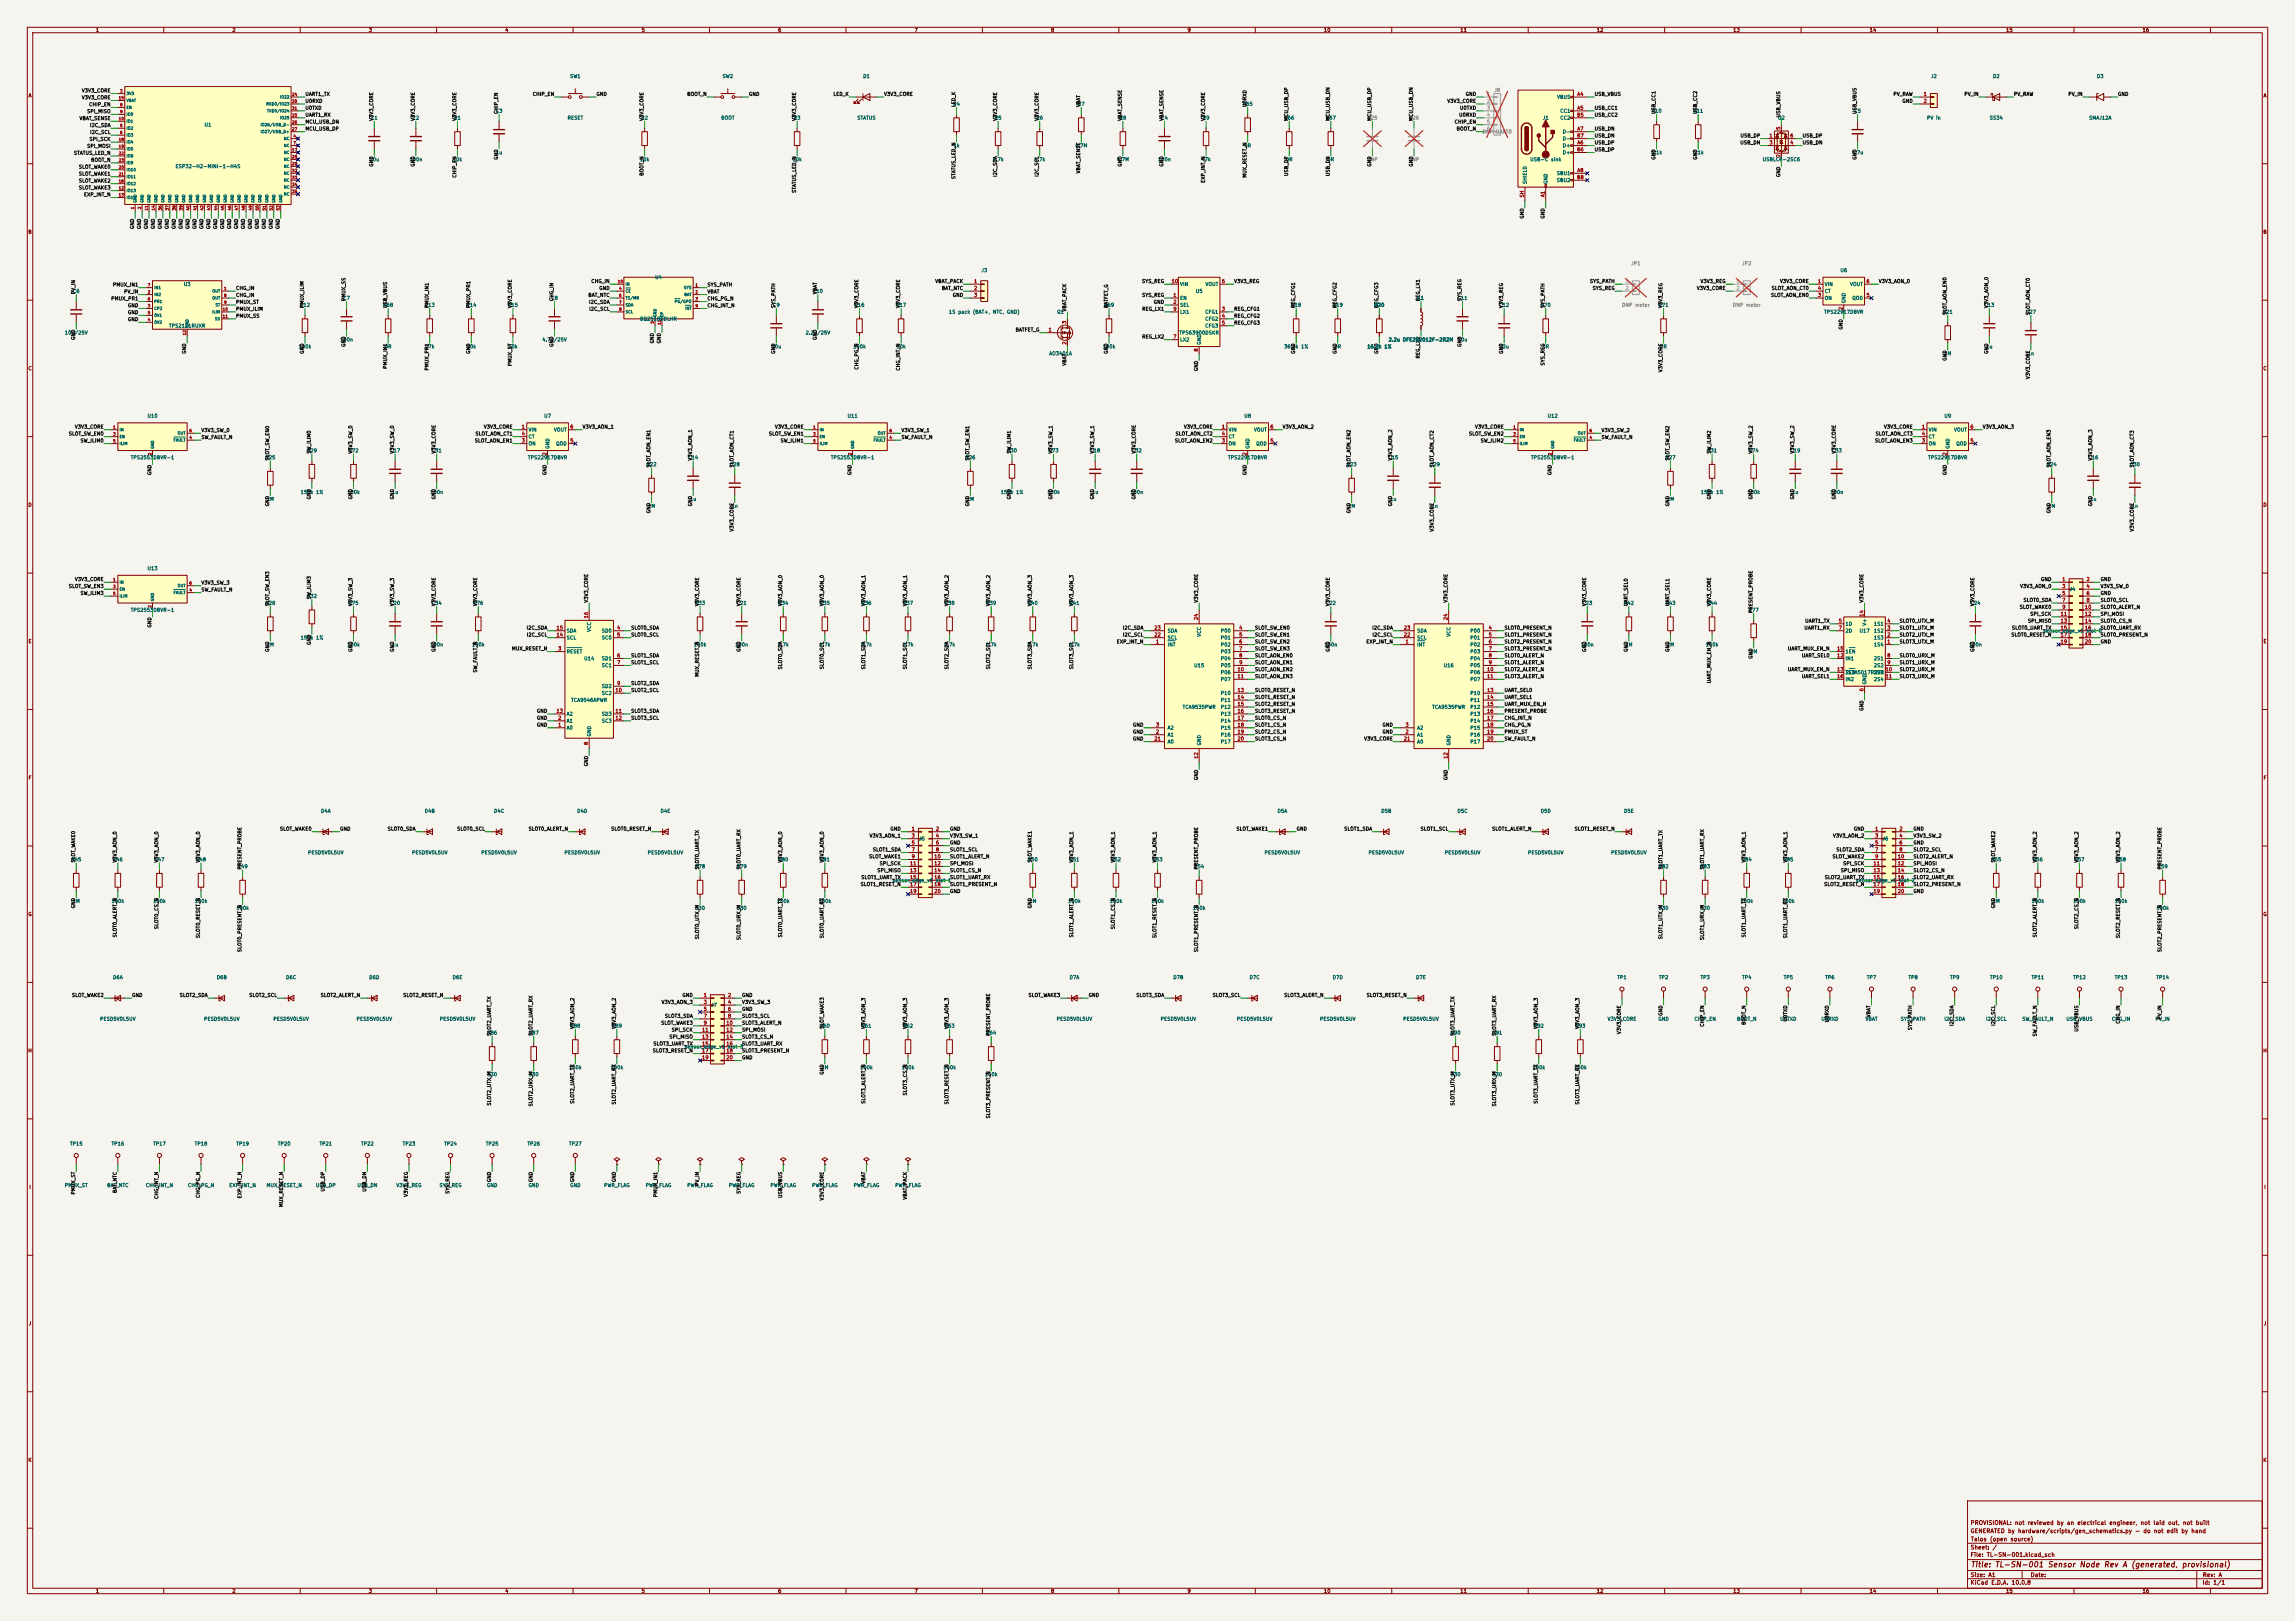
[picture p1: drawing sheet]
<svg xmlns="http://www.w3.org/2000/svg" width="841mm" height="594mm" viewBox="0 0 841 594" stroke-linecap="round" stroke-linejoin="round" font-family="sans-serif">
<defs><g id="words">
<text font-size="2" fill="#840000" x="722" y="574.8">Title: TL-SN-001 Sensor Node Rev A (generated, provisional)</text>
<g font-size="1.5" fill="#840000">
<text x="721.9" y="562.1">GENERATED by hardware/scripts/gen_schematics.py - do not edit by hand</text>
<text x="721.9" y="559.1">PROVISIONAL: not reviewed by an electrical engineer, not laid out, not built</text>
<text x="721.9" y="568.1">Sheet: /</text>
<text x="722" y="565.1">Talos (open source)</text>
<text x="721.9" y="570.8">File: TL-SN-001.kicad_sch</text>
<text x="721.9" y="581">KiCad E.D.A. 10.0.8</text>
<text x="721.9" y="578.2">Size: A1</text>
<text x="743.9" y="578.2">Date:</text>
<text x="806.9" y="581">Id: 1/1</text>
<text x="807" y="578.2">Rev: A</text>
</g>
<g font-size="1.3" fill="#840000">
<text x="35" y="12">1</text>
<text x="85" y="12">2</text>
<text x="135" y="12">3</text>
<text x="185" y="12">4</text>
<text x="235" y="12">5</text>
<text x="285" y="12">6</text>
<text x="335" y="12">7</text>
<text x="385" y="12">8</text>
<text x="435" y="12">9</text>
<text x="485" y="12">10</text>
<text x="535" y="12">11</text>
<text x="585" y="12">12</text>
<text x="635" y="12">13</text>
<text x="685" y="12">14</text>
<text x="735" y="12">15</text>
<text x="785" y="12">16</text>
<text x="10.3" y="36">A</text>
<text x="829.3" y="36">A</text>
<text x="10.2" y="86">B</text>
<text x="829.2" y="86">B</text>
<text x="10.2" y="136">C</text>
<text x="829.2" y="136">C</text>
<text x="10.2" y="186">D</text>
<text x="829.2" y="186">D</text>
<text x="10.3" y="236">E</text>
<text x="829.3" y="236">E</text>
<text x="10.3" y="286">F</text>
<text x="829.3" y="286">F</text>
<text x="10.2" y="336">G</text>
<text x="829.2" y="336">G</text>
<text x="10.2" y="386">H</text>
<text x="829.2" y="386">H</text>
<text x="10.6" y="436">I</text>
<text x="829.6" y="436">I</text>
<text x="10.4" y="486">J</text>
<text x="829.4" y="486">J</text>
<text x="10.2" y="536">K</text>
<text x="829.2" y="536">K</text>
<text x="35" y="584">1</text>
<text x="85" y="584">2</text>
<text x="135" y="584">3</text>
<text x="185" y="584">4</text>
<text x="235" y="584">5</text>
<text x="285" y="584">6</text>
<text x="335" y="584">7</text>
<text x="385" y="584">8</text>
<text x="435" y="584">9</text>
<text x="485" y="584">10</text>
<text x="535" y="584">11</text>
<text x="585" y="584">12</text>
<text x="635" y="584">13</text>
<text x="685" y="584">14</text>
<text x="735" y="584">15</text>
<text x="785" y="584">16</text>
</g>
<g font-size="1.3" fill="#006464">
<text x="208.8" y="28.9">SW1</text>
<text x="264.6" y="28.9">SW2</text>
<text x="316.1" y="28.9">D1</text>
<text x="707.4" y="28.9">J2</text>
<text x="730.2" y="28.9">D2</text>
<text x="768.3" y="28.9">D3</text>
<text x="181.5" y="41.6">C3</text>
<text x="349.2" y="39.1">R4</text>
<text x="394.9" y="39.1">R7</text>
<text x="455.2" y="39.1">R65</text>
<text x="570.4" y="36.5">VBUS</text>
<text x="571.6" y="41.6">CC1</text>
<text x="605.1" y="41.6">R10</text>
<text x="620.3" y="41.6">R11</text>
<text x="679.4" y="41.6">C5</text>
<text x="74.8" y="46.7">U1</text>
<text x="135.8" y="44.1">C1</text>
<text x="151" y="44.1">C2</text>
<text x="166.3" y="44.1">R1</text>
<text x="207.8" y="44.1">RESET</text>
<text x="234.9" y="44.1">R2</text>
<text x="264.1" y="44.1">BOOT</text>
<text x="290.7" y="44.1">R3</text>
<text x="314" y="44.1">STATUS</text>
<text x="364.4" y="44.1">R5</text>
<text x="379.6" y="44.1">R6</text>
<text x="410.1" y="44.1">R8</text>
<text x="425.4" y="44.1">C4</text>
<text x="440.6" y="44.1">R9</text>
<text x="470.5" y="44.1">R66</text>
<text x="485.7" y="44.1">R67</text>
<text x="565.2" y="44.1">J1</text>
<text x="571.6" y="44.1">CC2</text>
<text x="651.4" y="44.1">U2</text>
<text x="706" y="44.1">PV in</text>
<text x="729" y="44.1">SS34</text>
<text x="765.4" y="44.1">SMAJ12A</text>
<text x="572.5" y="49.2">D-</text>
<text x="572.5" y="51.8">D-</text>
<text x="135.2" y="59.4">10u</text>
<text x="149.9" y="59.4">100n</text>
<text x="165.8" y="59.4">10k</text>
<text x="181.6" y="56.8">1u</text>
<text x="234.4" y="59.4">10k</text>
<text x="290.2" y="59.4">10k</text>
<text x="349.3" y="54.3">1k</text>
<text x="363.6" y="59.4">4.7k</text>
<text x="378.8" y="59.4">4.7k</text>
<text x="393.9" y="54.3">4.7M</text>
<text x="409.1" y="59.4">4.7M</text>
<text x="424.2" y="59.4">100n</text>
<text x="440.1" y="59.4">47k</text>
<text x="455.8" y="54.3">0R</text>
<text x="471.1" y="59.4">0R</text>
<text x="486.3" y="59.4">0R</text>
<text x="560.6" y="59.4">USB-C sink</text>
<text x="572.5" y="54.3">D+</text>
<text x="572.5" y="56.8">D+</text>
<text x="604.9" y="56.8">5.1k</text>
<text x="620.1" y="56.8">5.1k</text>
<text x="645.8" y="59.4">USBLC6-2SC6</text>
<text x="678.5" y="56.8">4.7u</text>
<text x="64.2" y="61.9">ESP32-H2-MINI-1-H4S</text>
<text x="570.3" y="64.5">SBU1</text>
<text x="559.8" y="67.6" transform="rotate(-90 559.8 67.6)">SHIELD</text>
<text x="567.4" y="67.6" transform="rotate(-90 567.4 67.6)">GND</text>
<text x="570.3" y="67">SBU2</text>
<text x="359.5" y="100">J3</text>
<text x="674.2" y="100">U6</text>
<text x="26.6" y="107.6">C6</text>
<text x="67.2" y="105.1">U3</text>
<text x="239.9" y="102.6">U4</text>
<text x="297.7" y="107.6">C10</text>
<text x="432.3" y="105.1">VIN</text>
<text x="438" y="107.6">U5</text>
<text x="441.6" y="105.1">VOUT</text>
<text x="668.5" y="105.1">VIN</text>
<text x="668.5" y="107.6">CT</text>
<text x="677.8" y="105.1">VOUT</text>
<text x="109.8" y="112.7">R12</text>
<text x="125.6" y="110.2">C7</text>
<text x="140.3" y="112.7">R68</text>
<text x="155.5" y="112.7">R13</text>
<text x="170.7" y="112.7">R14</text>
<text x="186" y="112.7">R15</text>
<text x="201.8" y="110.2">C8</text>
<text x="283.1" y="112.7">C9</text>
<text x="313" y="112.7">R16</text>
<text x="328.2" y="112.7">R17</text>
<text x="404.4" y="112.7">R69</text>
<text x="432.3" y="110.2">EN</text>
<text x="432.3" y="112.7">SEL</text>
<text x="473" y="112.7">R18</text>
<text x="488.2" y="112.7">R19</text>
<text x="503.5" y="112.7">R20</text>
<text x="519.5" y="110.2">L1</text>
<text x="534" y="110.2">C11</text>
<text x="549.2" y="112.7">C12</text>
<text x="564.4" y="112.7">R70</text>
<text x="607.6" y="112.7">R71</text>
<text x="668.5" y="110.2">ON</text>
<text x="676.6" y="111.3" transform="rotate(-90 676.6 111.3)">GND</text>
<text x="678.6" y="110.2">QOD</text>
<text x="727" y="112.7">C13</text>
<text x="234.4" y="117.8">BQ25186DLHR</text>
<text x="347.6" y="115.3">1S pack (BAT+, NTC, GND)</text>
<text x="387.2" y="115.3">Q1</text>
<text x="432.3" y="115.3">LX1</text>
<text x="441.5" y="115.3">CFG1</text>
<text x="441.5" y="117.8">CFG2</text>
<text x="668.3" y="115.3">TPS22917DBVR</text>
<text x="711.8" y="115.3">R21</text>
<text x="742.2" y="115.3">C27</text>
<text x="23.6" y="122.9">10u/25V</text>
<text x="61.8" y="120.3">TPS2121RUXR</text>
<text x="124.5" y="125.4">100n</text>
<text x="198.6" y="125.4">4.7u/25V</text>
<text x="295.1" y="122.9">2.2u/25V</text>
<text x="432" y="122.9">TPS63900DSKR</text>
<text x="432.3" y="125.4">LX2</text>
<text x="441.5" y="120.3">CFG3</text>
<text x="508.7" y="125.4">2.2u DFE252012F-2R2M</text>
<text x="534" y="125.4">10u</text>
<text x="109.3" y="128">100k</text>
<text x="140.9" y="128">0R</text>
<text x="155.6" y="128">27k</text>
<text x="170.9" y="128">10k</text>
<text x="186.1" y="128">10k</text>
<text x="282.6" y="128">10u</text>
<text x="312.5" y="128">100k</text>
<text x="328.3" y="128">10k</text>
<text x="384.3" y="130.5">AO3401A</text>
<text x="403.9" y="128">100k</text>
<text x="440.4" y="126.5" transform="rotate(-90 440.4 126.5)">GND</text>
<text x="470.4" y="128">36.5k 1%</text>
<text x="488.9" y="128">0R</text>
<text x="500.9" y="128">16.2k 1%</text>
<text x="549.3" y="128">22u</text>
<text x="565.1" y="128">0R</text>
<text x="608.2" y="128">0R</text>
<text x="712.3" y="130.5">1M</text>
<text x="727.7" y="128">1u</text>
<text x="742.9" y="130.5">1n</text>
<text x="53.9" y="153.4">U10</text>
<text x="199.3" y="153.4">U7</text>
<text x="310.4" y="153.4">U11</text>
<text x="455.8" y="153.4">U8</text>
<text x="567" y="153.4">U12</text>
<text x="712.3" y="153.4">U9</text>
<text x="193.5" y="158.4">VIN</text>
<text x="193.5" y="161">CT</text>
<text x="202.8" y="158.4">VOUT</text>
<text x="450.1" y="158.4">VIN</text>
<text x="450.1" y="161">CT</text>
<text x="459.4" y="158.4">VOUT</text>
<text x="706.6" y="158.4">VIN</text>
<text x="706.6" y="161">CT</text>
<text x="715.9" y="158.4">VOUT</text>
<text x="112.3" y="166.1">R29</text>
<text x="127.6" y="166.1">R72</text>
<text x="142.8" y="166.1">C17</text>
<text x="158" y="166.1">C31</text>
<text x="193.5" y="163.5">ON</text>
<text x="201.6" y="164.6" transform="rotate(-90 201.6 164.6)">GND</text>
<text x="203.6" y="163.5">QOD</text>
<text x="368.9" y="166.1">R30</text>
<text x="384.1" y="166.1">R73</text>
<text x="399.3" y="166.1">C18</text>
<text x="414.6" y="166.1">C32</text>
<text x="450.1" y="163.5">ON</text>
<text x="458.2" y="164.6" transform="rotate(-90 458.2 164.6)">GND</text>
<text x="460.2" y="163.5">QOD</text>
<text x="625.4" y="166.1">R31</text>
<text x="640.6" y="166.1">R74</text>
<text x="655.9" y="166.1">C19</text>
<text x="671.1" y="166.1">C33</text>
<text x="706.6" y="163.5">ON</text>
<text x="714.7" y="164.6" transform="rotate(-90 714.7 164.6)">GND</text>
<text x="716.7" y="163.5">QOD</text>
<text x="47.8" y="168.6">TPS2553DBVR-1</text>
<text x="97.1" y="168.6">R25</text>
<text x="193.3" y="168.6">TPS22917DBVR</text>
<text x="236.8" y="171.1">R22</text>
<text x="252" y="168.6">C14</text>
<text x="267.3" y="171.1">C28</text>
<text x="304.3" y="168.6">TPS2553DBVR-1</text>
<text x="353.6" y="168.6">R26</text>
<text x="449.9" y="168.6">TPS22917DBVR</text>
<text x="493.3" y="171.1">R23</text>
<text x="508.6" y="168.6">C15</text>
<text x="523.8" y="171.1">C29</text>
<text x="560.9" y="168.6">TPS2553DBVR-1</text>
<text x="610.2" y="168.6">R27</text>
<text x="706.4" y="168.6">TPS22917DBVR</text>
<text x="749.9" y="171.1">R24</text>
<text x="765.1" y="168.6">C16</text>
<text x="780.3" y="171.1">C30</text>
<text x="97.6" y="183.8">1M</text>
<text x="110" y="181.3">150k 1%</text>
<text x="127.1" y="181.3">100k</text>
<text x="143.5" y="181.3">1u</text>
<text x="157.5" y="181.3">100n</text>
<text x="252.7" y="183.8">1u</text>
<text x="354.1" y="183.8">1M</text>
<text x="366.6" y="181.3">150k 1%</text>
<text x="383.6" y="181.3">100k</text>
<text x="400" y="181.3">1u</text>
<text x="414" y="181.3">100n</text>
<text x="509.2" y="183.8">1u</text>
<text x="610.7" y="183.8">1M</text>
<text x="623.1" y="181.3">150k 1%</text>
<text x="640.2" y="181.3">100k</text>
<text x="656.6" y="181.3">1u</text>
<text x="670.6" y="181.3">100n</text>
<text x="765.8" y="183.8">1u</text>
<text x="237.3" y="186.4">1M</text>
<text x="267.9" y="186.4">1n</text>
<text x="493.8" y="186.4">1M</text>
<text x="524.5" y="186.4">1n</text>
<text x="750.4" y="186.4">1M</text>
<text x="781" y="186.4">1n</text>
<text x="53.9" y="209.2">U13</text>
<text x="97.1" y="221.9">R28</text>
<text x="112.3" y="219.4">R32</text>
<text x="127.6" y="221.9">R75</text>
<text x="142.8" y="221.9">C20</text>
<text x="158" y="221.9">C34</text>
<text x="173.3" y="221.9">R76</text>
<text x="254.6" y="221.9">R33</text>
<text x="269.8" y="221.9">C21</text>
<text x="285" y="221.9">R34</text>
<text x="300.3" y="221.9">R35</text>
<text x="315.5" y="221.9">R36</text>
<text x="330.8" y="221.9">R37</text>
<text x="346" y="221.9">R38</text>
<text x="361.2" y="221.9">R39</text>
<text x="376.5" y="221.9">R40</text>
<text x="391.7" y="221.9">R41</text>
<text x="485.7" y="221.9">C22</text>
<text x="579.7" y="221.9">C23</text>
<text x="594.9" y="221.9">R42</text>
<text x="610.2" y="221.9">R43</text>
<text x="625.4" y="221.9">R44</text>
<text x="721.9" y="221.9">C24</text>
<text x="758.2" y="216.9">J4</text>
<text x="47.8" y="224.5">TPS2553DBVR-1</text>
<text x="640.6" y="224.5">R77</text>
<text x="207.5" y="232.1">SDA</text>
<text x="216.9" y="231.7" transform="rotate(-90 216.9 231.7)">VCC</text>
<text x="220.4" y="232.1">SD0</text>
<text x="427.7" y="232.1">SDA</text>
<text x="440.4" y="233.5" transform="rotate(-90 440.4 233.5)">VCC</text>
<text x="447.2" y="232.1">P00</text>
<text x="519.1" y="232.1">SDA</text>
<text x="531.8" y="233.5" transform="rotate(-90 531.8 233.5)">VCC</text>
<text x="538.6" y="232.1">P00</text>
<text x="676.1" y="229.6">1D</text>
<text x="676.1" y="232.1">2D</text>
<text x="681.3" y="232.1">U17</text>
<text x="684.2" y="229.5" transform="rotate(-90 684.2 229.5)">V+</text>
<text x="686.5" y="232.1">1S2</text>
<text x="686.5" y="229.6">1S1</text>
<text x="748.6" y="232.1">sensor_edge_v1</text>
<text x="764.4" y="232.1">slot 0</text>
<text x="97.6" y="237.2">1M</text>
<text x="110" y="234.6">150k 1%</text>
<text x="127.1" y="237.2">100k</text>
<text x="143.5" y="237.2">1u</text>
<text x="157.5" y="237.2">100n</text>
<text x="172.8" y="237.2">100k</text>
<text x="207.5" y="239.7">RESET</text>
<text x="207.5" y="234.6">SCL</text>
<text x="220.4" y="234.6">SC0</text>
<text x="254.1" y="237.2">100k</text>
<text x="269.3" y="237.2">100n</text>
<text x="284.9" y="237.2">4.7k</text>
<text x="300.1" y="237.2">4.7k</text>
<text x="315.3" y="237.2">4.7k</text>
<text x="330.6" y="237.2">4.7k</text>
<text x="345.8" y="237.2">4.7k</text>
<text x="361.1" y="237.2">4.7k</text>
<text x="376.3" y="237.2">4.7k</text>
<text x="391.5" y="237.2">4.7k</text>
<text x="427.7" y="237.2">INT</text>
<text x="427.7" y="234.6">SCL</text>
<text x="447.2" y="234.6">P01</text>
<text x="447.2" y="237.2">P02</text>
<text x="447.2" y="239.7">P03</text>
<text x="485.2" y="237.2">100n</text>
<text x="519.1" y="237.2">INT</text>
<text x="519.1" y="234.6">SCL</text>
<text x="538.6" y="234.6">P01</text>
<text x="538.6" y="237.2">P02</text>
<text x="538.6" y="239.7">P03</text>
<text x="579.1" y="237.2">100n</text>
<text x="595.4" y="237.2">1M</text>
<text x="610.7" y="237.2">1M</text>
<text x="624.9" y="237.2">100k</text>
<text x="641.2" y="239.7">1M</text>
<text x="676.1" y="239.7">1EN</text>
<text x="686.5" y="237.2">1S4</text>
<text x="686.5" y="234.6">1S3</text>
<text x="721.4" y="237.2">100n</text>
<text x="213.9" y="242.3">U14</text>
<text x="220.4" y="242.3">SD1</text>
<text x="220.4" y="244.8">SC1</text>
<text x="437.4" y="244.8">U15</text>
<text x="447.2" y="242.3">P04</text>
<text x="447.2" y="244.8">P05</text>
<text x="528.9" y="244.8">U16</text>
<text x="538.6" y="242.3">P04</text>
<text x="538.6" y="244.8">P05</text>
<text x="676.1" y="242.3">IN1</text>
<text x="686.5" y="242.3">2S1</text>
<text x="686.5" y="244.8">2S2</text>
<text x="447.2" y="247.3">P06</text>
<text x="447.2" y="249.9">P07</text>
<text x="538.6" y="247.3">P06</text>
<text x="538.6" y="249.9">P07</text>
<text x="676.1" y="247.3">TS3A5017RSVR</text>
<text x="676.1" y="247.3">2EN</text>
<text x="676.1" y="249.9">IN2</text>
<text x="684.2" y="251" transform="rotate(-90 684.2 251)">GND</text>
<text x="686.5" y="247.3">2S3</text>
<text x="686.5" y="249.9">2S4</text>
<text x="209.2" y="257.5">TCA9546APWR</text>
<text x="220.4" y="252.4">SD2</text>
<text x="220.4" y="255">SC2</text>
<text x="447.2" y="255">P10</text>
<text x="447.2" y="257.5">P11</text>
<text x="538.6" y="255">P10</text>
<text x="538.6" y="257.5">P11</text>
<text x="207.5" y="262.6">A2</text>
<text x="220.4" y="262.6">SD3</text>
<text x="433.2" y="260">TCA9535PWR</text>
<text x="447.2" y="260">P12</text>
<text x="447.2" y="262.6">P13</text>
<text x="524.7" y="260">TCA9535PWR</text>
<text x="538.6" y="260">P12</text>
<text x="538.6" y="262.6">P13</text>
<text x="207.5" y="267.7">A0</text>
<text x="207.5" y="265.1">A1</text>
<text x="220.4" y="265.1">SC3</text>
<text x="427.7" y="267.7">A2</text>
<text x="447.2" y="265.1">P14</text>
<text x="447.2" y="267.7">P15</text>
<text x="519.1" y="267.7">A2</text>
<text x="538.6" y="265.1">P14</text>
<text x="538.6" y="267.7">P15</text>
<text x="216.9" y="270" transform="rotate(-90 216.9 270)">GND</text>
<text x="427.7" y="270.2">A1</text>
<text x="427.7" y="272.7">A0</text>
<text x="440.4" y="273.3" transform="rotate(-90 440.4 273.3)">GND</text>
<text x="447.2" y="270.2">P16</text>
<text x="447.2" y="272.7">P17</text>
<text x="519.1" y="270.2">A1</text>
<text x="519.1" y="272.7">A0</text>
<text x="531.8" y="273.3" transform="rotate(-90 531.8 273.3)">GND</text>
<text x="538.6" y="270.2">P16</text>
<text x="538.6" y="272.7">P17</text>
<text x="117.5" y="298.1">D4A</text>
<text x="155.5" y="298.1">D4B</text>
<text x="180.9" y="298.1">D4C</text>
<text x="211.4" y="298.1">D4D</text>
<text x="241.9" y="298.1">D4E</text>
<text x="468" y="298.1">D5A</text>
<text x="506" y="298.1">D5B</text>
<text x="533.9" y="298.1">D5C</text>
<text x="564.4" y="298.1">D5D</text>
<text x="595" y="298.1">D5E</text>
<text x="336.6" y="308.3">J5</text>
<text x="689.7" y="308.3">J6</text>
<text x="26" y="315.9">R45</text>
<text x="41.2" y="315.9">R46</text>
<text x="56.4" y="315.9">R47</text>
<text x="71.7" y="315.9">R48</text>
<text x="112.7" y="313.4">PESD5V0L5UV</text>
<text x="150.8" y="313.4">PESD5V0L5UV</text>
<text x="176.2" y="313.4">PESD5V0L5UV</text>
<text x="206.7" y="313.4">PESD5V0L5UV</text>
<text x="237.2" y="313.4">PESD5V0L5UV</text>
<text x="285" y="315.9">R80</text>
<text x="300.3" y="315.9">R81</text>
<text x="376.5" y="315.9">R50</text>
<text x="391.7" y="315.9">R51</text>
<text x="407" y="315.9">R52</text>
<text x="422.2" y="315.9">R53</text>
<text x="463.2" y="313.4">PESD5V0L5UV</text>
<text x="501.3" y="313.4">PESD5V0L5UV</text>
<text x="529.3" y="313.4">PESD5V0L5UV</text>
<text x="559.8" y="313.4">PESD5V0L5UV</text>
<text x="590.2" y="313.4">PESD5V0L5UV</text>
<text x="638.1" y="315.9">R84</text>
<text x="653.3" y="315.9">R85</text>
<text x="729.5" y="315.9">R55</text>
<text x="744.8" y="315.9">R56</text>
<text x="760" y="315.9">R57</text>
<text x="775.3" y="315.9">R58</text>
<text x="86.9" y="318.5">R49</text>
<text x="254.6" y="318.5">R78</text>
<text x="269.8" y="318.5">R79</text>
<text x="326.9" y="323.5">sensor_edge_v1</text>
<text x="342.7" y="323.5">slot 1</text>
<text x="437.4" y="318.5">R54</text>
<text x="607.6" y="318.5">R82</text>
<text x="622.9" y="318.5">R83</text>
<text x="680" y="323.5">sensor_edge_v1</text>
<text x="695.8" y="323.5">slot 2</text>
<text x="790.5" y="318.5">R59</text>
<text x="26.5" y="331.2">1M</text>
<text x="40.7" y="331.2">100k</text>
<text x="56" y="331.2">100k</text>
<text x="71.2" y="331.2">100k</text>
<text x="86.4" y="333.7">100k</text>
<text x="254.6" y="333.7">330</text>
<text x="269.8" y="333.7">330</text>
<text x="284.6" y="331.2">100k</text>
<text x="299.8" y="331.2">100k</text>
<text x="377" y="331.2">1M</text>
<text x="391.2" y="331.2">100k</text>
<text x="406.5" y="331.2">100k</text>
<text x="421.7" y="331.2">100k</text>
<text x="437" y="333.7">100k</text>
<text x="607.7" y="333.7">330</text>
<text x="622.9" y="333.7">330</text>
<text x="637.6" y="331.2">100k</text>
<text x="652.9" y="331.2">100k</text>
<text x="730.1" y="331.2">1M</text>
<text x="744.3" y="331.2">100k</text>
<text x="759.5" y="331.2">100k</text>
<text x="774.8" y="331.2">100k</text>
<text x="790" y="333.7">100k</text>
<text x="41.3" y="359.1">D6A</text>
<text x="79.3" y="359.1">D6B</text>
<text x="104.7" y="359.1">D6C</text>
<text x="135.2" y="359.1">D6D</text>
<text x="165.7" y="359.1">D6E</text>
<text x="391.8" y="359.1">D7A</text>
<text x="429.8" y="359.1">D7B</text>
<text x="457.7" y="359.1">D7C</text>
<text x="488.2" y="359.1">D7D</text>
<text x="518.8" y="359.1">D7E</text>
<text x="592.5" y="359.1">TP1</text>
<text x="607.7" y="359.1">TP2</text>
<text x="623" y="359.1">TP3</text>
<text x="638.2" y="359.1">TP4</text>
<text x="653.5" y="359.1">TP5</text>
<text x="668.7" y="359.1">TP6</text>
<text x="683.9" y="359.1">TP7</text>
<text x="699.2" y="359.1">TP8</text>
<text x="714.4" y="359.1">TP9</text>
<text x="729.1" y="359.1">TP10</text>
<text x="744.3" y="359.1">TP11</text>
<text x="759.5" y="359.1">TP12</text>
<text x="774.8" y="359.1">TP13</text>
<text x="790" y="359.1">TP14</text>
<text x="260.4" y="369.3">J7</text>
<text x="36.5" y="374.3">PESD5V0L5UV</text>
<text x="74.6" y="374.3">PESD5V0L5UV</text>
<text x="100" y="374.3">PESD5V0L5UV</text>
<text x="130.5" y="374.3">PESD5V0L5UV</text>
<text x="161" y="374.3">PESD5V0L5UV</text>
<text x="208.8" y="376.9">R88</text>
<text x="224.1" y="376.9">R89</text>
<text x="300.3" y="376.9">R60</text>
<text x="315.5" y="376.9">R61</text>
<text x="330.8" y="376.9">R62</text>
<text x="346" y="376.9">R63</text>
<text x="387" y="374.3">PESD5V0L5UV</text>
<text x="425.1" y="374.3">PESD5V0L5UV</text>
<text x="453.1" y="374.3">PESD5V0L5UV</text>
<text x="483.6" y="374.3">PESD5V0L5UV</text>
<text x="514" y="374.3">PESD5V0L5UV</text>
<text x="561.9" y="376.9">R92</text>
<text x="577.1" y="376.9">R93</text>
<text x="588.9" y="374.3">V3V3_CORE</text>
<text x="607.5" y="374.3">GND</text>
<text x="620.8" y="374.3">CHIP_EN</text>
<text x="636.4" y="374.3">BOOT_N</text>
<text x="652.2" y="374.3">U0TXD</text>
<text x="667.3" y="374.3">U0RXD</text>
<text x="683.5" y="374.3">VBAT</text>
<text x="696.3" y="374.3">SYS_PATH</text>
<text x="712.3" y="374.3">I2C_SDA</text>
<text x="727.6" y="374.3">I2C_SCL</text>
<text x="740.9" y="374.3">SW_FAULT_N</text>
<text x="757" y="374.3">USB_VBUS</text>
<text x="773.7" y="374.3">CHG_IN</text>
<text x="789.7" y="374.3">PV_IN</text>
<text x="178.4" y="379.4">R86</text>
<text x="193.6" y="379.4">R87</text>
<text x="361.2" y="379.4">R64</text>
<text x="531.4" y="379.4">R90</text>
<text x="546.7" y="379.4">R91</text>
<text x="250.7" y="384.5">sensor_edge_v1</text>
<text x="266.5" y="384.5">slot 3</text>
<text x="178.4" y="394.7">330</text>
<text x="193.6" y="394.7">330</text>
<text x="208.4" y="392.1">100k</text>
<text x="223.6" y="392.1">100k</text>
<text x="300.8" y="392.1">1M</text>
<text x="315" y="392.1">100k</text>
<text x="330.3" y="392.1">100k</text>
<text x="345.5" y="392.1">100k</text>
<text x="360.8" y="394.7">100k</text>
<text x="531.5" y="394.7">330</text>
<text x="546.7" y="394.7">330</text>
<text x="561.4" y="392.1">100k</text>
<text x="576.7" y="392.1">100k</text>
<text x="25.5" y="420.1">TP15</text>
<text x="40.7" y="420.1">TP16</text>
<text x="56" y="420.1">TP17</text>
<text x="71.2" y="420.1">TP18</text>
<text x="86.4" y="420.1">TP19</text>
<text x="101.7" y="420.1">TP20</text>
<text x="116.9" y="420.1">TP21</text>
<text x="132.2" y="420.1">TP22</text>
<text x="147.4" y="420.1">TP23</text>
<text x="162.6" y="420.1">TP24</text>
<text x="177.9" y="420.1">TP25</text>
<text x="193.1" y="420.1">TP26</text>
<text x="208.4" y="420.1">TP27</text>
<text x="23.6" y="435.3">PMUX_ST</text>
<text x="39.1" y="435.3">BAT_NTC</text>
<text x="53.3" y="435.3">CHG_INT_N</text>
<text x="68.7" y="435.3">CHG_PG_N</text>
<text x="83.9" y="435.3">EXP_INT_N</text>
<text x="97.5" y="435.3">MUX_RESET_N</text>
<text x="115.6" y="435.3">USB_DP</text>
<text x="130.8" y="435.3">USB_DN</text>
<text x="145.1" y="435.3">V3V3_REG</text>
<text x="160.9" y="435.3">SYS_REG</text>
<text x="178.3" y="435.3">GND</text>
<text x="193.5" y="435.3">GND</text>
<text x="208.8" y="435.3">GND</text>
<text x="221.2" y="435.3">PWR_FLAG</text>
<text x="236.5" y="435.3">PWR_FLAG</text>
<text x="251.7" y="435.3">PWR_FLAG</text>
<text x="266.9" y="435.3">PWR_FLAG</text>
<text x="282.2" y="435.3">PWR_FLAG</text>
<text x="297.4" y="435.3">PWR_FLAG</text>
<text x="312.7" y="435.3">PWR_FLAG</text>
<text x="327.9" y="435.3">PWR_FLAG</text>
</g>
<g font-size="1.3" fill="#0f0f0f">
<text x="29.8" y="34.2">V3V3_CORE</text>
<text x="111.7" y="35.4">UART1_TX</text>
<text x="195.1" y="35.4">CHIP_EN</text>
<text x="218.4" y="35.4">GND</text>
<text x="251.7" y="35.4">BOOT_N</text>
<text x="274.3" y="35.4">GND</text>
<text x="305.2" y="35.4">LED_K</text>
<text x="323.8" y="35.4">V3V3_CORE</text>
<text x="536.9" y="35.4">GND</text>
<text x="584.2" y="35.4">USB_VBUS</text>
<text x="693.7" y="35.4">PV_RAW</text>
<text x="719.7" y="35.4">PV_IN</text>
<text x="737.8" y="35.4">PV_RAW</text>
<text x="757.8" y="35.4">PV_IN</text>
<text x="775.9" y="35.4">GND</text>
<text x="29.8" y="36.7">V3V3_CORE</text>
<text x="31.8" y="41.8">SPI_MISO</text>
<text x="32.5" y="39.2">CHIP_EN</text>
<text x="111.7" y="40.5">U0TXD</text>
<text x="111.7" y="38">U0RXD</text>
<text x="182.8" y="41.9" transform="rotate(-90 182.8 41.9)">CHIP_EN</text>
<text x="350.4" y="39.4" transform="rotate(-90 350.4 39.4)">LED_K</text>
<text x="396.1" y="39.4" transform="rotate(-90 396.1 39.4)">VBAT</text>
<text x="457.1" y="39.4" transform="rotate(-90 457.1 39.4)">U0RXD</text>
<text x="530.2" y="38">V3V3_CORE</text>
<text x="534.8" y="40.5">U0TXD</text>
<text x="584.2" y="40.5">USB_CC1</text>
<text x="606.9" y="41.9" transform="rotate(-90 606.9 41.9)">USB_CC1</text>
<text x="622.2" y="41.9" transform="rotate(-90 622.2 41.9)">USB_CC2</text>
<text x="680.6" y="41.9" transform="rotate(-90 680.6 41.9)">USB_VBUS</text>
<text x="696.9" y="38">GND</text>
<text x="29" y="44.3">VBAT_SENSE</text>
<text x="32.8" y="46.9">I2C_SDA</text>
<text x="111.7" y="45.6">MCU_USB_DN</text>
<text x="111.7" y="43.1">UART1_RX</text>
<text x="137" y="44.5" transform="rotate(-90 137 44.5)">V3V3_CORE</text>
<text x="152.3" y="44.5" transform="rotate(-90 152.3 44.5)">V3V3_CORE</text>
<text x="167.5" y="44.5" transform="rotate(-90 167.5 44.5)">V3V3_CORE</text>
<text x="236.1" y="44.5" transform="rotate(-90 236.1 44.5)">V3V3_CORE</text>
<text x="292" y="44.5" transform="rotate(-90 292 44.5)">V3V3_CORE</text>
<text x="365.6" y="44.5" transform="rotate(-90 365.6 44.5)">V3V3_CORE</text>
<text x="380.9" y="44.5" transform="rotate(-90 380.9 44.5)">V3V3_CORE</text>
<text x="411.4" y="44.5" transform="rotate(-90 411.4 44.5)">VBAT_SENSE</text>
<text x="426.6" y="44.5" transform="rotate(-90 426.6 44.5)">VBAT_SENSE</text>
<text x="441.8" y="44.5" transform="rotate(-90 441.8 44.5)">V3V3_CORE</text>
<text x="472.3" y="44.5" transform="rotate(-90 472.3 44.5)">MCU_USB_DP</text>
<text x="487.6" y="44.5" transform="rotate(-90 487.6 44.5)">MCU_USB_DN</text>
<text x="502.8" y="44.5" transform="rotate(-90 502.8 44.5)">MCU_USB_DP</text>
<text x="518" y="44.5" transform="rotate(-90 518 44.5)">MCU_USB_DN</text>
<text x="532.9" y="45.6">CHIP_EN</text>
<text x="534.5" y="43.1">U0RXD</text>
<text x="584.2" y="43.1">USB_CC2</text>
<text x="652.7" y="43.2" transform="rotate(-90 652.7 43.2)">USB_VBUS</text>
<text x="32.6" y="51.9">SPI_SCK</text>
<text x="32.9" y="49.4">I2C_SCL</text>
<text x="111.7" y="48.1">MCU_USB_DP</text>
<text x="533.6" y="48.1">BOOT_N</text>
<text x="584.2" y="53.2">USB_DP</text>
<text x="584.2" y="48.1">USB_DN</text>
<text x="584.2" y="50.7">USB_DN</text>
<text x="637.6" y="53.2">USB_DN</text>
<text x="637.6" y="50.7">USB_DP</text>
<text x="660.4" y="53.2">USB_DN</text>
<text x="660.4" y="50.7">USB_DP</text>
<text x="26.9" y="57">STATUS_LED_N</text>
<text x="31.8" y="54.5">SPI_MOSI</text>
<text x="33.2" y="59.6">BOOT_N</text>
<text x="182.8" y="58.7" transform="rotate(-90 182.8 58.7)">GND</text>
<text x="584.2" y="55.8">USB_DP</text>
<text x="606.9" y="58.7" transform="rotate(-90 606.9 58.7)">GND</text>
<text x="622.2" y="58.7" transform="rotate(-90 622.2 58.7)">GND</text>
<text x="680.6" y="58.7" transform="rotate(-90 680.6 58.7)">GND</text>
<text x="28.7" y="64.6">SLOT_WAKE1</text>
<text x="28.7" y="62.1">SLOT_WAKE0</text>
<text x="137" y="61.2" transform="rotate(-90 137 61.2)">GND</text>
<text x="152.3" y="61.2" transform="rotate(-90 152.3 61.2)">GND</text>
<text x="167.5" y="65.3" transform="rotate(-90 167.5 65.3)">CHIP_EN</text>
<text x="236.1" y="64.6" transform="rotate(-90 236.1 64.6)">BOOT_N</text>
<text x="350.4" y="65.8" transform="rotate(-90 350.4 65.8)">STATUS_LED_N</text>
<text x="365.6" y="65" transform="rotate(-90 365.6 65)">I2C_SDA</text>
<text x="380.9" y="64.9" transform="rotate(-90 380.9 64.9)">I2C_SCL</text>
<text x="396.1" y="63.7" transform="rotate(-90 396.1 63.7)">VBAT_SENSE</text>
<text x="411.4" y="61.2" transform="rotate(-90 411.4 61.2)">GND</text>
<text x="426.6" y="61.2" transform="rotate(-90 426.6 61.2)">GND</text>
<text x="457.1" y="65.3" transform="rotate(-90 457.1 65.3)">MUX_RESET_N</text>
<text x="472.3" y="64.7" transform="rotate(-90 472.3 64.7)">USB_DP</text>
<text x="487.6" y="64.8" transform="rotate(-90 487.6 64.8)">USB_DN</text>
<text x="502.8" y="61.2" transform="rotate(-90 502.8 61.2)">GND</text>
<text x="518" y="61.2" transform="rotate(-90 518 61.2)">GND</text>
<text x="652.7" y="65.1" transform="rotate(-90 652.7 65.1)">GND</text>
<text x="28.7" y="69.7">SLOT_WAKE3</text>
<text x="28.7" y="67.2">SLOT_WAKE2</text>
<text x="292" y="70.9" transform="rotate(-90 292 70.9)">STATUS_LED_N</text>
<text x="441.8" y="67.2" transform="rotate(-90 441.8 67.2)">EXP_INT_N</text>
<text x="30.6" y="72.3">EXP_INT_N</text>
<text x="558.7" y="80.3" transform="rotate(-90 558.7 80.3)">GND</text>
<text x="566.3" y="80.3" transform="rotate(-90 566.3 80.3)">GND</text>
<text x="49.4" y="84.1" transform="rotate(-90 49.4 84.1)">GND</text>
<text x="51.9" y="84.1" transform="rotate(-90 51.9 84.1)">GND</text>
<text x="54.5" y="84.1" transform="rotate(-90 54.5 84.1)">GND</text>
<text x="57" y="84.1" transform="rotate(-90 57 84.1)">GND</text>
<text x="59.6" y="84.1" transform="rotate(-90 59.6 84.1)">GND</text>
<text x="62.1" y="84.1" transform="rotate(-90 62.1 84.1)">GND</text>
<text x="64.6" y="84.1" transform="rotate(-90 64.6 84.1)">GND</text>
<text x="67.2" y="84.1" transform="rotate(-90 67.2 84.1)">GND</text>
<text x="69.7" y="84.1" transform="rotate(-90 69.7 84.1)">GND</text>
<text x="72.3" y="84.1" transform="rotate(-90 72.3 84.1)">GND</text>
<text x="74.8" y="84.1" transform="rotate(-90 74.8 84.1)">GND</text>
<text x="77.3" y="84.1" transform="rotate(-90 77.3 84.1)">GND</text>
<text x="79.9" y="84.1" transform="rotate(-90 79.9 84.1)">GND</text>
<text x="82.4" y="84.1" transform="rotate(-90 82.4 84.1)">GND</text>
<text x="85" y="84.1" transform="rotate(-90 85 84.1)">GND</text>
<text x="87.5" y="84.1" transform="rotate(-90 87.5 84.1)">GND</text>
<text x="90" y="84.1" transform="rotate(-90 90 84.1)">GND</text>
<text x="92.6" y="84.1" transform="rotate(-90 92.6 84.1)">GND</text>
<text x="95.1" y="84.1" transform="rotate(-90 95.1 84.1)">GND</text>
<text x="97.7" y="84.1" transform="rotate(-90 97.7 84.1)">GND</text>
<text x="100.2" y="84.1" transform="rotate(-90 100.2 84.1)">GND</text>
<text x="102.7" y="84.1" transform="rotate(-90 102.7 84.1)">GND</text>
<text x="27.8" y="108" transform="rotate(-90 27.8 108)">PV_IN</text>
<text x="41.2" y="105.3">PMUX_IN1</text>
<text x="45.3" y="107.8">PV_IN</text>
<text x="86.3" y="106.6">CHG_IN</text>
<text x="216.5" y="104">CHG_IN</text>
<text x="219.4" y="106.6">GND</text>
<text x="259.1" y="107.8">VBAT</text>
<text x="259.1" y="105.3">SYS_PATH</text>
<text x="299.6" y="108" transform="rotate(-90 299.6 108)">VBAT</text>
<text x="342.6" y="104">VBAT_PACK</text>
<text x="345" y="106.6">BAT_NTC</text>
<text x="418.3" y="104">SYS_REG</text>
<text x="452.1" y="104">V3V3_REG</text>
<text x="582.5" y="104">SYS_PATH</text>
<text x="583.4" y="106.6">SYS_REG</text>
<text x="621.6" y="106.6">V3V3_CORE</text>
<text x="623" y="104">V3V3_REG</text>
<text x="649" y="106.6">SLOT_AON_CT0</text>
<text x="652.1" y="104">V3V3_CORE</text>
<text x="688.3" y="104">V3V3_AON_0</text>
<text x="40.6" y="110.4">PMUX_PR1</text>
<text x="46.7" y="112.9">GND</text>
<text x="86.3" y="109.1">CHG_IN</text>
<text x="86.3" y="111.6">PMUX_ST</text>
<text x="111.6" y="113.1" transform="rotate(-90 111.6 113.1)">PMUX_ILIM</text>
<text x="126.9" y="110.5" transform="rotate(-90 126.9 110.5)">PMUX_SS</text>
<text x="142.1" y="113.1" transform="rotate(-90 142.1 113.1)">USB_VBUS</text>
<text x="157.4" y="113.1" transform="rotate(-90 157.4 113.1)">PMUX_IN1</text>
<text x="172.6" y="113.1" transform="rotate(-90 172.6 113.1)">PMUX_PR1</text>
<text x="187.8" y="113.1" transform="rotate(-90 187.8 113.1)">V3V3_CORE</text>
<text x="203.1" y="110.5" transform="rotate(-90 203.1 110.5)">CHG_IN</text>
<text x="215.4" y="109.1">BAT_NTC</text>
<text x="215.7" y="111.6">I2C_SDA</text>
<text x="259.1" y="112.9">CHG_INT_N</text>
<text x="259.1" y="110.4">CHG_PG_N</text>
<text x="284.4" y="113.1" transform="rotate(-90 284.4 113.1)">SYS_PATH</text>
<text x="314.8" y="113.1" transform="rotate(-90 314.8 113.1)">V3V3_CORE</text>
<text x="330.1" y="113.1" transform="rotate(-90 330.1 113.1)">V3V3_CORE</text>
<text x="349" y="109.1">GND</text>
<text x="406.3" y="113.1" transform="rotate(-90 406.3 113.1)">BATFET_G</text>
<text x="418.3" y="109.1">SYS_REG</text>
<text x="422.6" y="111.6">GND</text>
<text x="474.9" y="113.1" transform="rotate(-90 474.9 113.1)">REG_CFG1</text>
<text x="490.1" y="113.1" transform="rotate(-90 490.1 113.1)">REG_CFG2</text>
<text x="505.3" y="113.1" transform="rotate(-90 505.3 113.1)">REG_CFG3</text>
<text x="520.6" y="110.5" transform="rotate(-90 520.6 110.5)">REG_LX1</text>
<text x="535.8" y="110.5" transform="rotate(-90 535.8 110.5)">SYS_REG</text>
<text x="551.1" y="113.1" transform="rotate(-90 551.1 113.1)">V3V3_REG</text>
<text x="566.3" y="113.1" transform="rotate(-90 566.3 113.1)">SYS_PATH</text>
<text x="609.5" y="113.1" transform="rotate(-90 609.5 113.1)">V3V3_REG</text>
<text x="648.8" y="109.1">SLOT_AON_EN0</text>
<text x="728.9" y="113.1" transform="rotate(-90 728.9 113.1)">V3V3_AON_0</text>
<text x="46.7" y="118">GND</text>
<text x="46.7" y="115.4">GND</text>
<text x="86.3" y="114.2">PMUX_ILIM</text>
<text x="86.3" y="116.7">PMUX_SS</text>
<text x="215.7" y="114.2">I2C_SCL</text>
<text x="391" y="114.3" transform="rotate(-90 391 114.3)">VBAT_PACK</text>
<text x="418.4" y="114.2">REG_LX1</text>
<text x="452.1" y="114.2">REG_CFG1</text>
<text x="452.1" y="116.7">REG_CFG2</text>
<text x="452.1" y="119.3">REG_CFG3</text>
<text x="713.6" y="115.6" transform="rotate(-90 713.6 115.6)">SLOT_AON_EN0</text>
<text x="744.1" y="115.6" transform="rotate(-90 744.1 115.6)">SLOT_AON_CT0</text>
<text x="27.8" y="124.7" transform="rotate(-90 27.8 124.7)">GND</text>
<text x="299.6" y="124.7" transform="rotate(-90 299.6 124.7)">GND</text>
<text x="372" y="121.8">BATFET_G</text>
<text x="418.4" y="124.3">REG_LX2</text>
<text x="675.5" y="120.9" transform="rotate(-90 675.5 120.9)">GND</text>
<text x="68.5" y="129.8" transform="rotate(-90 68.5 129.8)">GND</text>
<text x="111.6" y="129.8" transform="rotate(-90 111.6 129.8)">GND</text>
<text x="126.9" y="127.3" transform="rotate(-90 126.9 127.3)">GND</text>
<text x="172.6" y="129.8" transform="rotate(-90 172.6 129.8)">GND</text>
<text x="203.1" y="127.3" transform="rotate(-90 203.1 127.3)">GND</text>
<text x="239.9" y="126" transform="rotate(-90 239.9 126)">GND</text>
<text x="242.4" y="126" transform="rotate(-90 242.4 126)">GND</text>
<text x="284.4" y="129.8" transform="rotate(-90 284.4 129.8)">GND</text>
<text x="406.3" y="129.8" transform="rotate(-90 406.3 129.8)">GND</text>
<text x="474.9" y="129.8" transform="rotate(-90 474.9 129.8)">GND</text>
<text x="490.1" y="129.8" transform="rotate(-90 490.1 129.8)">GND</text>
<text x="505.3" y="129.8" transform="rotate(-90 505.3 129.8)">GND</text>
<text x="520.6" y="131.5" transform="rotate(-90 520.6 131.5)">REG_LX2</text>
<text x="535.8" y="127.3" transform="rotate(-90 535.8 127.3)">GND</text>
<text x="551.1" y="129.8" transform="rotate(-90 551.1 129.8)">GND</text>
<text x="728.9" y="129.8" transform="rotate(-90 728.9 129.8)">GND</text>
<text x="142.1" y="135.3" transform="rotate(-90 142.1 135.3)">PMUX_IN1</text>
<text x="157.4" y="135.9" transform="rotate(-90 157.4 135.9)">PMUX_PR1</text>
<text x="187.8" y="134.4" transform="rotate(-90 187.8 134.4)">PMUX_ST</text>
<text x="314.8" y="135.6" transform="rotate(-90 314.8 135.6)">CHG_PG_N</text>
<text x="330.1" y="136" transform="rotate(-90 330.1 136)">CHG_INT_N</text>
<text x="391" y="134.2" transform="rotate(-90 391 134.2)">VBAT</text>
<text x="439.3" y="136.2" transform="rotate(-90 439.3 136.2)">GND</text>
<text x="566.3" y="134.1" transform="rotate(-90 566.3 134.1)">SYS_REG</text>
<text x="609.5" y="136.5" transform="rotate(-90 609.5 136.5)">V3V3_CORE</text>
<text x="713.6" y="132.4" transform="rotate(-90 713.6 132.4)">GND</text>
<text x="744.1" y="139.1" transform="rotate(-90 744.1 139.1)">V3V3_CORE</text>
<text x="25.1" y="159.9">SLOT_SW_EN0</text>
<text x="27.3" y="157.4">V3V3_CORE</text>
<text x="73.6" y="161.2">SW_FAULT_N</text>
<text x="73.6" y="158.6">V3V3_SW_0</text>
<text x="174.1" y="159.9">SLOT_AON_CT1</text>
<text x="177.1" y="157.4">V3V3_CORE</text>
<text x="213.3" y="157.4">V3V3_AON_1</text>
<text x="281.6" y="159.9">SLOT_SW_EN1</text>
<text x="283.8" y="157.4">V3V3_CORE</text>
<text x="330.2" y="161.2">SW_FAULT_N</text>
<text x="330.2" y="158.6">V3V3_SW_1</text>
<text x="430.6" y="159.9">SLOT_AON_CT2</text>
<text x="433.7" y="157.4">V3V3_CORE</text>
<text x="469.9" y="157.4">V3V3_AON_2</text>
<text x="538.1" y="159.9">SLOT_SW_EN2</text>
<text x="540.4" y="157.4">V3V3_CORE</text>
<text x="586.7" y="158.6">V3V3_SW_2</text>
<text x="586.7" y="161.2">SW_FAULT_N</text>
<text x="687.1" y="159.9">SLOT_AON_CT3</text>
<text x="690.2" y="157.4">V3V3_CORE</text>
<text x="726.4" y="157.4">V3V3_AON_3</text>
<text x="29.3" y="162.4">SW_ILIM0</text>
<text x="114.2" y="166.4" transform="rotate(-90 114.2 166.4)">SW_ILIM0</text>
<text x="129.4" y="166.4" transform="rotate(-90 129.4 166.4)">V3V3_SW_0</text>
<text x="144.7" y="166.4" transform="rotate(-90 144.7 166.4)">V3V3_SW_0</text>
<text x="159.9" y="166.4" transform="rotate(-90 159.9 166.4)">V3V3_CORE</text>
<text x="173.8" y="162.4">SLOT_AON_EN1</text>
<text x="285.9" y="162.4">SW_ILIM1</text>
<text x="370.7" y="166.4" transform="rotate(-90 370.7 166.4)">SW_ILIM1</text>
<text x="386" y="166.4" transform="rotate(-90 386 166.4)">V3V3_SW_1</text>
<text x="401.2" y="166.4" transform="rotate(-90 401.2 166.4)">V3V3_SW_1</text>
<text x="416.4" y="166.4" transform="rotate(-90 416.4 166.4)">V3V3_CORE</text>
<text x="430.4" y="162.4">SLOT_AON_EN2</text>
<text x="542.4" y="162.4">SW_ILIM2</text>
<text x="627.3" y="166.4" transform="rotate(-90 627.3 166.4)">SW_ILIM2</text>
<text x="642.5" y="166.4" transform="rotate(-90 642.5 166.4)">V3V3_SW_2</text>
<text x="657.7" y="166.4" transform="rotate(-90 657.7 166.4)">V3V3_SW_2</text>
<text x="673" y="166.4" transform="rotate(-90 673 166.4)">V3V3_CORE</text>
<text x="686.9" y="162.4">SLOT_AON_EN3</text>
<text x="98.9" y="168.9" transform="rotate(-90 98.9 168.9)">SLOT_SW_EN0</text>
<text x="238.6" y="171.5" transform="rotate(-90 238.6 171.5)">SLOT_AON_EN1</text>
<text x="253.9" y="168.9" transform="rotate(-90 253.9 168.9)">V3V3_AON_1</text>
<text x="269.1" y="171.5" transform="rotate(-90 269.1 171.5)">SLOT_AON_CT1</text>
<text x="355.5" y="168.9" transform="rotate(-90 355.5 168.9)">SLOT_SW_EN1</text>
<text x="495.2" y="171.5" transform="rotate(-90 495.2 171.5)">SLOT_AON_EN2</text>
<text x="510.4" y="168.9" transform="rotate(-90 510.4 168.9)">V3V3_AON_2</text>
<text x="525.7" y="171.5" transform="rotate(-90 525.7 171.5)">SLOT_AON_CT2</text>
<text x="612" y="168.9" transform="rotate(-90 612 168.9)">SLOT_SW_EN2</text>
<text x="751.7" y="171.5" transform="rotate(-90 751.7 171.5)">SLOT_AON_EN3</text>
<text x="767" y="168.9" transform="rotate(-90 767 168.9)">V3V3_AON_3</text>
<text x="782.2" y="171.5" transform="rotate(-90 782.2 171.5)">SLOT_AON_CT3</text>
<text x="55.8" y="174.3" transform="rotate(-90 55.8 174.3)">GND</text>
<text x="200.5" y="174.3" transform="rotate(-90 200.5 174.3)">GND</text>
<text x="312.3" y="174.3" transform="rotate(-90 312.3 174.3)">GND</text>
<text x="457.1" y="174.3" transform="rotate(-90 457.1 174.3)">GND</text>
<text x="568.8" y="174.3" transform="rotate(-90 568.8 174.3)">GND</text>
<text x="713.6" y="174.3" transform="rotate(-90 713.6 174.3)">GND</text>
<text x="98.9" y="185.7" transform="rotate(-90 98.9 185.7)">GND</text>
<text x="114.2" y="183.2" transform="rotate(-90 114.2 183.2)">GND</text>
<text x="129.4" y="183.2" transform="rotate(-90 129.4 183.2)">GND</text>
<text x="144.7" y="183.2" transform="rotate(-90 144.7 183.2)">GND</text>
<text x="159.9" y="183.2" transform="rotate(-90 159.9 183.2)">GND</text>
<text x="253.9" y="185.7" transform="rotate(-90 253.9 185.7)">GND</text>
<text x="355.5" y="185.7" transform="rotate(-90 355.5 185.7)">GND</text>
<text x="370.7" y="183.2" transform="rotate(-90 370.7 183.2)">GND</text>
<text x="386" y="183.2" transform="rotate(-90 386 183.2)">GND</text>
<text x="401.2" y="183.2" transform="rotate(-90 401.2 183.2)">GND</text>
<text x="416.4" y="183.2" transform="rotate(-90 416.4 183.2)">GND</text>
<text x="510.4" y="185.7" transform="rotate(-90 510.4 185.7)">GND</text>
<text x="612" y="185.7" transform="rotate(-90 612 185.7)">GND</text>
<text x="627.3" y="183.2" transform="rotate(-90 627.3 183.2)">GND</text>
<text x="642.5" y="183.2" transform="rotate(-90 642.5 183.2)">GND</text>
<text x="657.7" y="183.2" transform="rotate(-90 657.7 183.2)">GND</text>
<text x="673" y="183.2" transform="rotate(-90 673 183.2)">GND</text>
<text x="767" y="185.7" transform="rotate(-90 767 185.7)">GND</text>
<text x="238.6" y="188.2" transform="rotate(-90 238.6 188.2)">GND</text>
<text x="495.2" y="188.2" transform="rotate(-90 495.2 188.2)">GND</text>
<text x="751.7" y="188.2" transform="rotate(-90 751.7 188.2)">GND</text>
<text x="269.1" y="195" transform="rotate(-90 269.1 195)">V3V3_CORE</text>
<text x="525.7" y="195" transform="rotate(-90 525.7 195)">V3V3_CORE</text>
<text x="782.2" y="195" transform="rotate(-90 782.2 195)">V3V3_CORE</text>
<text x="25.1" y="215.8">SLOT_SW_EN3</text>
<text x="27.3" y="213.2">V3V3_CORE</text>
<text x="73.6" y="214.5">V3V3_SW_3</text>
<text x="740.1" y="215.8">V3V3_AON_0</text>
<text x="747.7" y="213.2">GND</text>
<text x="769.6" y="213.2">GND</text>
<text x="769.6" y="215.8">V3V3_SW_0</text>
<text x="29.3" y="218.3">SW_ILIM3</text>
<text x="73.6" y="217">SW_FAULT_N</text>
<text x="114.2" y="219.7" transform="rotate(-90 114.2 219.7)">SW_ILIM3</text>
<text x="215.8" y="221" transform="rotate(-90 215.8 221)">V3V3_CORE</text>
<text x="439.3" y="221" transform="rotate(-90 439.3 221)">V3V3_CORE</text>
<text x="530.7" y="221" transform="rotate(-90 530.7 221)">V3V3_CORE</text>
<text x="683.1" y="221" transform="rotate(-90 683.1 221)">V3V3_CORE</text>
<text x="741.3" y="220.9">SLOT0_SDA</text>
<text x="769.6" y="218.3">GND</text>
<text x="769.6" y="220.9">SLOT0_SCL</text>
<text x="98.9" y="222.3" transform="rotate(-90 98.9 222.3)">SLOT_SW_EN3</text>
<text x="129.4" y="222.3" transform="rotate(-90 129.4 222.3)">V3V3_SW_3</text>
<text x="144.7" y="222.3" transform="rotate(-90 144.7 222.3)">V3V3_SW_3</text>
<text x="159.9" y="222.3" transform="rotate(-90 159.9 222.3)">V3V3_CORE</text>
<text x="175.1" y="222.3" transform="rotate(-90 175.1 222.3)">V3V3_CORE</text>
<text x="256.4" y="222.3" transform="rotate(-90 256.4 222.3)">V3V3_CORE</text>
<text x="271.7" y="222.3" transform="rotate(-90 271.7 222.3)">V3V3_CORE</text>
<text x="286.9" y="222.3" transform="rotate(-90 286.9 222.3)">V3V3_AON_0</text>
<text x="302.1" y="222.3" transform="rotate(-90 302.1 222.3)">V3V3_AON_0</text>
<text x="317.4" y="222.3" transform="rotate(-90 317.4 222.3)">V3V3_AON_1</text>
<text x="332.6" y="222.3" transform="rotate(-90 332.6 222.3)">V3V3_AON_1</text>
<text x="347.9" y="222.3" transform="rotate(-90 347.9 222.3)">V3V3_AON_2</text>
<text x="363.1" y="222.3" transform="rotate(-90 363.1 222.3)">V3V3_AON_2</text>
<text x="378.3" y="222.3" transform="rotate(-90 378.3 222.3)">V3V3_AON_3</text>
<text x="393.6" y="222.3" transform="rotate(-90 393.6 222.3)">V3V3_AON_3</text>
<text x="487.6" y="222.3" transform="rotate(-90 487.6 222.3)">V3V3_CORE</text>
<text x="581.5" y="222.3" transform="rotate(-90 581.5 222.3)">V3V3_CORE</text>
<text x="596.8" y="222.3" transform="rotate(-90 596.8 222.3)">UART_SEL0</text>
<text x="612" y="222.3" transform="rotate(-90 612 222.3)">UART_SEL1</text>
<text x="627.3" y="222.3" transform="rotate(-90 627.3 222.3)">V3V3_CORE</text>
<text x="642.5" y="224.8" transform="rotate(-90 642.5 224.8)">PRESENT_PROBE</text>
<text x="723.8" y="222.3" transform="rotate(-90 723.8 222.3)">V3V3_CORE</text>
<text x="739.9" y="223.4">SLOT_WAKE0</text>
<text x="743.8" y="225.9">SPI_SCK</text>
<text x="769.6" y="223.4">SLOT0_ALERT_N</text>
<text x="769.6" y="225.9">SPI_MOSI</text>
<text x="55.8" y="230.2" transform="rotate(-90 55.8 230.2)">GND</text>
<text x="192.8" y="231">I2C_SDA</text>
<text x="192.9" y="233.6">I2C_SCL</text>
<text x="231.1" y="233.6">SLOT0_SCL</text>
<text x="231.1" y="231">SLOT0_SDA</text>
<text x="411.3" y="231">I2C_SDA</text>
<text x="411.3" y="233.6">I2C_SCL</text>
<text x="459.7" y="231">SLOT_SW_EN0</text>
<text x="459.7" y="233.6">SLOT_SW_EN1</text>
<text x="502.7" y="231">I2C_SDA</text>
<text x="502.8" y="233.6">I2C_SCL</text>
<text x="551.2" y="231">SLOT0_PRESENT_N</text>
<text x="551.2" y="233.6">SLOT1_PRESENT_N</text>
<text x="661" y="231">UART1_RX</text>
<text x="661.3" y="228.5">UART1_TX</text>
<text x="695.9" y="228.5">SLOT0_UTX_M</text>
<text x="695.9" y="231">SLOT1_UTX_M</text>
<text x="695.9" y="233.6">SLOT2_UTX_M</text>
<text x="736.9" y="233.6">SLOT0_RESET_N</text>
<text x="737.1" y="231">SLOT0_UART_TX</text>
<text x="743" y="228.5">SPI_MISO</text>
<text x="769.6" y="228.5">SLOT0_CS_N</text>
<text x="769.6" y="231">SLOT0_UART_RX</text>
<text x="769.6" y="233.6">SLOT0_PRESENT_N</text>
<text x="98.9" y="239" transform="rotate(-90 98.9 239)">GND</text>
<text x="114.2" y="236.5" transform="rotate(-90 114.2 236.5)">GND</text>
<text x="129.4" y="239" transform="rotate(-90 129.4 239)">GND</text>
<text x="144.7" y="239" transform="rotate(-90 144.7 239)">GND</text>
<text x="159.9" y="239" transform="rotate(-90 159.9 239)">GND</text>
<text x="187.4" y="238.6">MUX_RESET_N</text>
<text x="271.7" y="239" transform="rotate(-90 271.7 239)">GND</text>
<text x="409.1" y="236.1">EXP_INT_N</text>
<text x="459.7" y="238.6">SLOT_SW_EN3</text>
<text x="459.7" y="236.1">SLOT_SW_EN2</text>
<text x="487.6" y="239" transform="rotate(-90 487.6 239)">GND</text>
<text x="500.5" y="236.1">EXP_INT_N</text>
<text x="551.2" y="236.1">SLOT2_PRESENT_N</text>
<text x="551.2" y="238.6">SLOT3_PRESENT_N</text>
<text x="581.5" y="239" transform="rotate(-90 581.5 239)">GND</text>
<text x="596.8" y="239" transform="rotate(-90 596.8 239)">GND</text>
<text x="612" y="239" transform="rotate(-90 612 239)">GND</text>
<text x="655" y="238.6">UART_MUX_EN_N</text>
<text x="695.9" y="236.1">SLOT3_UTX_M</text>
<text x="723.8" y="239" transform="rotate(-90 723.8 239)">GND</text>
<text x="769.6" y="236.1">GND</text>
<text x="231.1" y="243.7">SLOT1_SCL</text>
<text x="231.1" y="241.2">SLOT1_SDA</text>
<text x="286.9" y="245.5" transform="rotate(-90 286.9 245.5)">SLOT0_SDA</text>
<text x="302.1" y="245.4" transform="rotate(-90 302.1 245.4)">SLOT0_SCL</text>
<text x="317.4" y="245.5" transform="rotate(-90 317.4 245.5)">SLOT1_SDA</text>
<text x="332.6" y="245.4" transform="rotate(-90 332.6 245.4)">SLOT1_SCL</text>
<text x="347.9" y="245.5" transform="rotate(-90 347.9 245.5)">SLOT2_SDA</text>
<text x="363.1" y="245.4" transform="rotate(-90 363.1 245.4)">SLOT2_SCL</text>
<text x="378.3" y="245.5" transform="rotate(-90 378.3 245.5)">SLOT3_SDA</text>
<text x="393.6" y="245.4" transform="rotate(-90 393.6 245.4)">SLOT3_SCL</text>
<text x="459.7" y="241.2">SLOT_AON_EN0</text>
<text x="459.7" y="243.7">SLOT_AON_EN1</text>
<text x="551.2" y="241.2">SLOT0_ALERT_N</text>
<text x="551.2" y="243.7">SLOT1_ALERT_N</text>
<text x="642.5" y="241.6" transform="rotate(-90 642.5 241.6)">GND</text>
<text x="660.1" y="241.2">UART_SEL0</text>
<text x="695.9" y="243.7">SLOT1_URX_M</text>
<text x="695.9" y="241.2">SLOT0_URX_M</text>
<text x="175.1" y="246.6" transform="rotate(-90 175.1 246.6)">SW_FAULT_N</text>
<text x="231.1" y="251.3">SLOT2_SDA</text>
<text x="256.4" y="248.2" transform="rotate(-90 256.4 248.2)">MUX_RESET_N</text>
<text x="459.7" y="246.3">SLOT_AON_EN2</text>
<text x="459.7" y="248.8">SLOT_AON_EN3</text>
<text x="551.2" y="246.3">SLOT2_ALERT_N</text>
<text x="551.2" y="248.8">SLOT3_ALERT_N</text>
<text x="627.3" y="250.5" transform="rotate(-90 627.3 250.5)">UART_MUX_EN_N</text>
<text x="655" y="246.3">UART_MUX_EN_N</text>
<text x="660.1" y="248.8">UART_SEL1</text>
<text x="695.9" y="248.8">SLOT3_URX_M</text>
<text x="695.9" y="246.3">SLOT2_URX_M</text>
<text x="231.1" y="253.9">SLOT2_SCL</text>
<text x="459.7" y="253.9">SLOT0_RESET_N</text>
<text x="459.7" y="256.4">SLOT1_RESET_N</text>
<text x="551.2" y="253.9">UART_SEL0</text>
<text x="551.2" y="256.4">UART_SEL1</text>
<text x="196.6" y="261.5">GND</text>
<text x="231.1" y="261.5">SLOT3_SDA</text>
<text x="459.7" y="259">SLOT2_RESET_N</text>
<text x="459.7" y="261.5">SLOT3_RESET_N</text>
<text x="551.2" y="259">UART_MUX_EN_N</text>
<text x="551.2" y="261.5">PRESENT_PROBE</text>
<text x="683.1" y="260.6" transform="rotate(-90 683.1 260.6)">GND</text>
<text x="196.6" y="264">GND</text>
<text x="196.6" y="266.6">GND</text>
<text x="231.1" y="264">SLOT3_SCL</text>
<text x="415" y="266.6">GND</text>
<text x="415" y="269.1">GND</text>
<text x="459.7" y="264">SLOT0_CS_N</text>
<text x="459.7" y="266.6">SLOT1_CS_N</text>
<text x="459.7" y="269.1">SLOT2_CS_N</text>
<text x="506.4" y="269.1">GND</text>
<text x="506.4" y="266.6">GND</text>
<text x="551.2" y="264">CHG_INT_N</text>
<text x="551.2" y="266.6">CHG_PG_N</text>
<text x="551.2" y="269.1">PMUX_ST</text>
<text x="415" y="271.7">GND</text>
<text x="459.7" y="271.7">SLOT3_CS_N</text>
<text x="499.7" y="271.7">V3V3_CORE</text>
<text x="551.2" y="271.7">SW_FAULT_N</text>
<text x="215.8" y="281" transform="rotate(-90 215.8 281)">GND</text>
<text x="439.3" y="286" transform="rotate(-90 439.3 286)">GND</text>
<text x="530.7" y="286" transform="rotate(-90 530.7 286)">GND</text>
<text x="102.4" y="304.7">SLOT_WAKE0</text>
<text x="124.4" y="304.7">GND</text>
<text x="141.9" y="304.7">SLOT0_SDA</text>
<text x="167.4" y="304.7">SLOT0_SCL</text>
<text x="193.5" y="304.7">SLOT0_ALERT_N</text>
<text x="223.8" y="304.7">SLOT0_RESET_N</text>
<text x="326.1" y="304.7">GND</text>
<text x="348" y="304.7">GND</text>
<text x="452.9" y="304.7">SLOT_WAKE1</text>
<text x="475" y="304.7">GND</text>
<text x="492.4" y="304.7">SLOT1_SDA</text>
<text x="520.4" y="304.7">SLOT1_SCL</text>
<text x="546.6" y="304.7">SLOT1_ALERT_N</text>
<text x="576.8" y="304.7">SLOT1_RESET_N</text>
<text x="679.2" y="304.7">GND</text>
<text x="701" y="304.7">GND</text>
<text x="318.5" y="307.2">V3V3_AON_1</text>
<text x="348" y="309.8">GND</text>
<text x="348" y="307.2">V3V3_SW_1</text>
<text x="671.5" y="307.2">V3V3_AON_2</text>
<text x="701" y="307.2">V3V3_SW_2</text>
<text x="701" y="309.8">GND</text>
<text x="27.8" y="316.3" transform="rotate(-90 27.8 316.3)">SLOT_WAKE0</text>
<text x="43.1" y="316.3" transform="rotate(-90 43.1 316.3)">V3V3_AON_0</text>
<text x="58.3" y="316.3" transform="rotate(-90 58.3 316.3)">V3V3_AON_0</text>
<text x="73.5" y="316.3" transform="rotate(-90 73.5 316.3)">V3V3_AON_0</text>
<text x="286.9" y="316.3" transform="rotate(-90 286.9 316.3)">V3V3_AON_0</text>
<text x="302.1" y="316.3" transform="rotate(-90 302.1 316.3)">V3V3_AON_0</text>
<text x="318.3" y="314.8">SLOT_WAKE1</text>
<text x="319.7" y="312.3">SLOT1_SDA</text>
<text x="322.2" y="317.4">SPI_SCK</text>
<text x="348" y="317.4">SPI_MOSI</text>
<text x="348" y="314.8">SLOT1_ALERT_N</text>
<text x="348" y="312.3">SLOT1_SCL</text>
<text x="378.3" y="316.3" transform="rotate(-90 378.3 316.3)">SLOT_WAKE1</text>
<text x="393.6" y="316.3" transform="rotate(-90 393.6 316.3)">V3V3_AON_1</text>
<text x="408.8" y="316.3" transform="rotate(-90 408.8 316.3)">V3V3_AON_1</text>
<text x="424.1" y="316.3" transform="rotate(-90 424.1 316.3)">V3V3_AON_1</text>
<text x="640" y="316.3" transform="rotate(-90 640 316.3)">V3V3_AON_1</text>
<text x="655.2" y="316.3" transform="rotate(-90 655.2 316.3)">V3V3_AON_1</text>
<text x="671.4" y="314.8">SLOT_WAKE2</text>
<text x="672.8" y="312.3">SLOT2_SDA</text>
<text x="675.2" y="317.4">SPI_SCK</text>
<text x="701" y="312.3">SLOT2_SCL</text>
<text x="701" y="314.8">SLOT2_ALERT_N</text>
<text x="701" y="317.4">SPI_MOSI</text>
<text x="731.4" y="316.3" transform="rotate(-90 731.4 316.3)">SLOT_WAKE2</text>
<text x="746.6" y="316.3" transform="rotate(-90 746.6 316.3)">V3V3_AON_2</text>
<text x="761.9" y="316.3" transform="rotate(-90 761.9 316.3)">V3V3_AON_2</text>
<text x="777.1" y="316.3" transform="rotate(-90 777.1 316.3)">V3V3_AON_2</text>
<text x="88.8" y="318.8" transform="rotate(-90 88.8 318.8)">PRESENT_PROBE</text>
<text x="256.4" y="318.8" transform="rotate(-90 256.4 318.8)">SLOT0_UART_TX</text>
<text x="271.7" y="318.8" transform="rotate(-90 271.7 318.8)">SLOT0_UART_RX</text>
<text x="315.5" y="322.5">SLOT1_UART_TX</text>
<text x="321.3" y="319.9">SPI_MISO</text>
<text x="348" y="322.5">SLOT1_UART_RX</text>
<text x="348" y="319.9">SLOT1_CS_N</text>
<text x="439.3" y="318.8" transform="rotate(-90 439.3 318.8)">PRESENT_PROBE</text>
<text x="609.5" y="318.8" transform="rotate(-90 609.5 318.8)">SLOT1_UART_TX</text>
<text x="624.7" y="318.8" transform="rotate(-90 624.7 318.8)">SLOT1_UART_RX</text>
<text x="668.5" y="322.5">SLOT2_UART_TX</text>
<text x="674.4" y="319.9">SPI_MISO</text>
<text x="701" y="319.9">SLOT2_CS_N</text>
<text x="701" y="322.5">SLOT2_UART_RX</text>
<text x="792.4" y="318.8" transform="rotate(-90 792.4 318.8)">PRESENT_PROBE</text>
<text x="315.2" y="325">SLOT1_RESET_N</text>
<text x="348" y="327.5">GND</text>
<text x="348" y="325">SLOT1_PRESENT_N</text>
<text x="668.3" y="325">SLOT2_RESET_N</text>
<text x="701" y="325">SLOT2_PRESENT_N</text>
<text x="701" y="327.5">GND</text>
<text x="27.8" y="333" transform="rotate(-90 27.8 333)">GND</text>
<text x="378.3" y="333" transform="rotate(-90 378.3 333)">GND</text>
<text x="731.4" y="333" transform="rotate(-90 731.4 333)">GND</text>
<text x="58.3" y="340.6" transform="rotate(-90 58.3 340.6)">SLOT0_CS_N</text>
<text x="408.8" y="340.6" transform="rotate(-90 408.8 340.6)">SLOT1_CS_N</text>
<text x="761.9" y="340.6" transform="rotate(-90 761.9 340.6)">SLOT2_CS_N</text>
<text x="43.1" y="343.7" transform="rotate(-90 43.1 343.7)">SLOT0_ALERT_N</text>
<text x="73.5" y="343.9" transform="rotate(-90 73.5 343.9)">SLOT0_RESET_N</text>
<text x="256.4" y="344.3" transform="rotate(-90 256.4 344.3)">SLOT0_UTX_M</text>
<text x="271.7" y="344.6" transform="rotate(-90 271.7 344.6)">SLOT0_URX_M</text>
<text x="286.9" y="343.7" transform="rotate(-90 286.9 343.7)">SLOT0_UART_TX</text>
<text x="302.1" y="344" transform="rotate(-90 302.1 344)">SLOT0_UART_RX</text>
<text x="393.6" y="343.7" transform="rotate(-90 393.6 343.7)">SLOT1_ALERT_N</text>
<text x="424.1" y="343.9" transform="rotate(-90 424.1 343.9)">SLOT1_RESET_N</text>
<text x="609.5" y="344.3" transform="rotate(-90 609.5 344.3)">SLOT1_UTX_M</text>
<text x="624.7" y="344.6" transform="rotate(-90 624.7 344.6)">SLOT1_URX_M</text>
<text x="640" y="343.7" transform="rotate(-90 640 343.7)">SLOT1_UART_TX</text>
<text x="655.2" y="344" transform="rotate(-90 655.2 344)">SLOT1_UART_RX</text>
<text x="746.6" y="343.7" transform="rotate(-90 746.6 343.7)">SLOT2_ALERT_N</text>
<text x="777.1" y="343.9" transform="rotate(-90 777.1 343.9)">SLOT2_RESET_N</text>
<text x="88.8" y="349.1" transform="rotate(-90 88.8 349.1)">SLOT0_PRESENT_N</text>
<text x="439.3" y="349.1" transform="rotate(-90 439.3 349.1)">SLOT1_PRESENT_N</text>
<text x="792.4" y="349.1" transform="rotate(-90 792.4 349.1)">SLOT2_PRESENT_N</text>
<text x="26.2" y="365.6">SLOT_WAKE2</text>
<text x="48.2" y="365.6">GND</text>
<text x="65.7" y="365.6">SLOT2_SDA</text>
<text x="91.2" y="365.6">SLOT2_SCL</text>
<text x="117.3" y="365.6">SLOT2_ALERT_N</text>
<text x="147.6" y="365.6">SLOT2_RESET_N</text>
<text x="249.9" y="365.6">GND</text>
<text x="271.8" y="365.6">GND</text>
<text x="376.7" y="365.6">SLOT_WAKE3</text>
<text x="398.8" y="365.6">GND</text>
<text x="416.2" y="365.6">SLOT3_SDA</text>
<text x="444.2" y="365.6">SLOT3_SCL</text>
<text x="470.4" y="365.6">SLOT3_ALERT_N</text>
<text x="500.6" y="365.6">SLOT3_RESET_N</text>
<text x="242.3" y="368.2">V3V3_AON_3</text>
<text x="271.8" y="370.7">GND</text>
<text x="271.8" y="368.2">V3V3_SW_3</text>
<text x="210.7" y="377.2" transform="rotate(-90 210.7 377.2)">V3V3_AON_2</text>
<text x="225.9" y="377.2" transform="rotate(-90 225.9 377.2)">V3V3_AON_2</text>
<text x="242.1" y="375.8">SLOT_WAKE3</text>
<text x="243.5" y="373.3">SLOT3_SDA</text>
<text x="271.8" y="375.8">SLOT3_ALERT_N</text>
<text x="271.8" y="373.3">SLOT3_SCL</text>
<text x="302.1" y="377.2" transform="rotate(-90 302.1 377.2)">SLOT_WAKE3</text>
<text x="317.4" y="377.2" transform="rotate(-90 317.4 377.2)">V3V3_AON_3</text>
<text x="332.6" y="377.2" transform="rotate(-90 332.6 377.2)">V3V3_AON_3</text>
<text x="347.9" y="377.2" transform="rotate(-90 347.9 377.2)">V3V3_AON_3</text>
<text x="563.8" y="377.2" transform="rotate(-90 563.8 377.2)">V3V3_AON_3</text>
<text x="579" y="377.2" transform="rotate(-90 579 377.2)">V3V3_AON_3</text>
<text x="609.5" y="372.4" transform="rotate(-90 609.5 372.4)">GND</text>
<text x="624.7" y="376.4" transform="rotate(-90 624.7 376.4)">CHIP_EN</text>
<text x="640" y="375.7" transform="rotate(-90 640 375.7)">BOOT_N</text>
<text x="655.2" y="374.5" transform="rotate(-90 655.2 374.5)">U0TXD</text>
<text x="670.4" y="374.8" transform="rotate(-90 670.4 374.8)">U0RXD</text>
<text x="685.7" y="372.9" transform="rotate(-90 685.7 372.9)">VBAT</text>
<text x="700.9" y="377.7" transform="rotate(-90 700.9 377.7)">SYS_PATH</text>
<text x="716.2" y="376.1" transform="rotate(-90 716.2 376.1)">I2C_SDA</text>
<text x="731.4" y="376.1" transform="rotate(-90 731.4 376.1)">I2C_SCL</text>
<text x="777.1" y="375.3" transform="rotate(-90 777.1 375.3)">CHG_IN</text>
<text x="792.4" y="373.8" transform="rotate(-90 792.4 373.8)">PV_IN</text>
<text x="180.2" y="379.8" transform="rotate(-90 180.2 379.8)">SLOT2_UART_TX</text>
<text x="195.5" y="379.8" transform="rotate(-90 195.5 379.8)">SLOT2_UART_RX</text>
<text x="239.3" y="383.4">SLOT3_UART_TX</text>
<text x="245.1" y="380.9">SPI_MISO</text>
<text x="246" y="378.3">SPI_SCK</text>
<text x="271.8" y="383.4">SLOT3_UART_RX</text>
<text x="271.8" y="380.9">SLOT3_CS_N</text>
<text x="271.8" y="378.3">SPI_MOSI</text>
<text x="363.1" y="379.8" transform="rotate(-90 363.1 379.8)">PRESENT_PROBE</text>
<text x="533.3" y="379.8" transform="rotate(-90 533.3 379.8)">SLOT3_UART_TX</text>
<text x="548.5" y="379.8" transform="rotate(-90 548.5 379.8)">SLOT3_UART_RX</text>
<text x="594.2" y="379.1" transform="rotate(-90 594.2 379.1)">V3V3_CORE</text>
<text x="746.6" y="380" transform="rotate(-90 746.6 380)">SW_FAULT_N</text>
<text x="761.9" y="378.2" transform="rotate(-90 761.9 378.2)">USB_VBUS</text>
<text x="239" y="386">SLOT3_RESET_N</text>
<text x="271.8" y="388.5">GND</text>
<text x="271.8" y="386">SLOT3_PRESENT_N</text>
<text x="302.1" y="394" transform="rotate(-90 302.1 394)">GND</text>
<text x="332.6" y="401.6" transform="rotate(-90 332.6 401.6)">SLOT3_CS_N</text>
<text x="180.2" y="405.3" transform="rotate(-90 180.2 405.3)">SLOT2_UTX_M</text>
<text x="195.5" y="405.6" transform="rotate(-90 195.5 405.6)">SLOT2_URX_M</text>
<text x="210.7" y="404.6" transform="rotate(-90 210.7 404.6)">SLOT2_UART_TX</text>
<text x="225.9" y="404.9" transform="rotate(-90 225.9 404.9)">SLOT2_UART_RX</text>
<text x="317.4" y="404.6" transform="rotate(-90 317.4 404.6)">SLOT3_ALERT_N</text>
<text x="347.9" y="404.9" transform="rotate(-90 347.9 404.9)">SLOT3_RESET_N</text>
<text x="533.3" y="405.3" transform="rotate(-90 533.3 405.3)">SLOT3_UTX_M</text>
<text x="548.5" y="405.6" transform="rotate(-90 548.5 405.6)">SLOT3_URX_M</text>
<text x="563.8" y="404.6" transform="rotate(-90 563.8 404.6)">SLOT3_UART_TX</text>
<text x="579" y="404.9" transform="rotate(-90 579 404.9)">SLOT3_UART_RX</text>
<text x="363.1" y="410" transform="rotate(-90 363.1 410)">SLOT3_PRESENT_N</text>
<text x="27.8" y="437.9" transform="rotate(-90 27.8 437.9)">PMUX_ST</text>
<text x="43.1" y="437.3" transform="rotate(-90 43.1 437.3)">BAT_NTC</text>
<text x="119.3" y="436.8" transform="rotate(-90 119.3 436.8)">USB_DP</text>
<text x="134.5" y="436.9" transform="rotate(-90 134.5 436.9)">USB_DN</text>
<text x="165" y="437.7" transform="rotate(-90 165 437.7)">SYS_REG</text>
<text x="180.2" y="433.4" transform="rotate(-90 180.2 433.4)">GND</text>
<text x="195.5" y="433.4" transform="rotate(-90 195.5 433.4)">GND</text>
<text x="210.7" y="433.4" transform="rotate(-90 210.7 433.4)">GND</text>
<text x="225.9" y="433.4" transform="rotate(-90 225.9 433.4)">GND</text>
<text x="256.4" y="434.7" transform="rotate(-90 256.4 434.7)">PV_IN</text>
<text x="271.7" y="437.7" transform="rotate(-90 271.7 437.7)">SYS_REG</text>
<text x="317.4" y="433.9" transform="rotate(-90 317.4 433.9)">VBAT</text>
<text x="58.3" y="439.5" transform="rotate(-90 58.3 439.5)">CHG_INT_N</text>
<text x="73.5" y="439.2" transform="rotate(-90 73.5 439.2)">CHG_PG_N</text>
<text x="88.8" y="439.3" transform="rotate(-90 88.8 439.3)">EXP_INT_N</text>
<text x="104" y="442.5" transform="rotate(-90 104 442.5)">MUX_RESET_N</text>
<text x="149.7" y="438.7" transform="rotate(-90 149.7 438.7)">V3V3_REG</text>
<text x="241.2" y="438.9" transform="rotate(-90 241.2 438.9)">PMUX_IN1</text>
<text x="286.9" y="439.2" transform="rotate(-90 286.9 439.2)">USB_VBUS</text>
<text x="302.1" y="440.1" transform="rotate(-90 302.1 440.1)">V3V3_CORE</text>
<text x="332.6" y="439.8" transform="rotate(-90 332.6 439.8)">VBAT_PACK</text>
</g>
<g font-size="1.3" fill="#a5a4a2">
<text x="544.7" y="35.4">1</text>
<text x="544.7" y="38">2</text>
<text x="544.7" y="40.5">3</text>
<text x="544.7" y="43">4</text>
<text x="544.7" y="45.6">5</text>
<text x="544.7" y="48.1">6</text>
<text x="595.5" y="104">1</text>
<text x="595.5" y="106.5">2</text>
<text x="636.2" y="104">1</text>
<text x="636.2" y="106.5">2</text>
</g>
<g font-size="1.3" fill="#939391">
<text x="547.4" y="34">J8</text>
<text x="500.9" y="44.1">C25</text>
<text x="516.2" y="44.1">C26</text>
<text x="543.2" y="49.2">DNP</text>
<text x="548" y="49.2">UART0</text>
<text x="500.9" y="59.4">DNP</text>
<text x="516.1" y="59.4">DNP</text>
<text x="597.6" y="97.5">JP1</text>
<text x="638.2" y="97.5">JP2</text>
<text x="594.2" y="112.7">DNP meter</text>
<text x="634.8" y="112.7">DNP meter</text>
</g>
<g font-size="1.3" fill="#a90000">
<text x="577.8" y="35.4">A4</text>
<text x="704.8" y="35.4">1</text>
<text x="577.8" y="40.5">A5</text>
<text x="704.8" y="38">2</text>
<text x="577.8" y="43">B5</text>
<text x="652.6" y="47.7" transform="rotate(-90 652.6 47.7)">5</text>
<text x="577.8" y="50.7">B7</text>
<text x="577.8" y="53.2">A6</text>
<text x="577.8" y="48.1">A7</text>
<text x="648.2" y="50.7">1</text>
<text x="648.2" y="53.2">3</text>
<text x="655.9" y="53.2">4</text>
<text x="655.9" y="50.7">6</text>
<text x="577.8" y="55.7">B6</text>
<text x="652.6" y="57.9" transform="rotate(-90 652.6 57.9)">2</text>
<text x="577.8" y="65.9">B8</text>
<text x="577.8" y="63.4">A8</text>
<text x="558.7" y="72.5" transform="rotate(-90 558.7 72.5)">SH</text>
<text x="566.3" y="72.4" transform="rotate(-90 566.3 72.4)">A1</text>
<text x="356.8" y="104">1</text>
<text x="356.8" y="106.5">2</text>
<text x="429.2" y="104">10</text>
<text x="447.6" y="104">6</text>
<text x="666" y="104">1</text>
<text x="666" y="106.5">4</text>
<text x="683.8" y="104">6</text>
<text x="356.8" y="109.1">3</text>
<text x="429.8" y="109.1">1</text>
<text x="429.8" y="111.6">2</text>
<text x="666" y="109.1">3</text>
<text x="675.5" y="113.8" transform="rotate(-90 675.5 113.8)">2</text>
<text x="683.8" y="109.1">5</text>
<text x="391" y="118.8" transform="rotate(-90 391 118.8)">3</text>
<text x="429.8" y="114.2">9</text>
<text x="447.6" y="114.2">3</text>
<text x="447.6" y="116.7">4</text>
<text x="447.6" y="119.2">5</text>
<text x="384.1" y="121.8">1</text>
<text x="429.8" y="124.3">7</text>
<text x="391" y="126.5" transform="rotate(-90 391 126.5)">2</text>
<text x="439.3" y="129" transform="rotate(-90 439.3 129)">8</text>
<text x="191" y="157.3">1</text>
<text x="191" y="159.9">4</text>
<text x="208.8" y="157.3">6</text>
<text x="447.6" y="157.3">1</text>
<text x="447.6" y="159.9">4</text>
<text x="465.4" y="157.3">6</text>
<text x="704.1" y="157.3">1</text>
<text x="704.1" y="159.9">4</text>
<text x="721.9" y="157.3">6</text>
<text x="191" y="162.4">3</text>
<text x="200.5" y="167.1" transform="rotate(-90 200.5 167.1)">2</text>
<text x="208.8" y="162.4">5</text>
<text x="447.6" y="162.4">3</text>
<text x="457.1" y="167.1" transform="rotate(-90 457.1 167.1)">2</text>
<text x="465.4" y="162.4">5</text>
<text x="704.1" y="162.4">3</text>
<text x="713.6" y="167.1" transform="rotate(-90 713.6 167.1)">2</text>
<text x="721.9" y="162.4">5</text>
<text x="755.6" y="213.2">1</text>
<text x="755.6" y="215.8">3</text>
<text x="764.4" y="213.2">2</text>
<text x="764.4" y="215.8">4</text>
<text x="755.6" y="218.3">5</text>
<text x="755.6" y="220.8">7</text>
<text x="764.4" y="218.3">6</text>
<text x="764.4" y="220.8">8</text>
<text x="215.8" y="226.8" transform="rotate(-90 215.8 226.8)">16</text>
<text x="439.3" y="227.4" transform="rotate(-90 439.3 227.4)">24</text>
<text x="530.7" y="227.4" transform="rotate(-90 530.7 227.4)">24</text>
<text x="683.1" y="226.1" transform="rotate(-90 683.1 226.1)">14</text>
<text x="754.9" y="225.9">11</text>
<text x="755.6" y="223.4">9</text>
<text x="763.8" y="223.4">10</text>
<text x="763.8" y="225.9">12</text>
<text x="203.8" y="233.5">14</text>
<text x="203.8" y="231">15</text>
<text x="226" y="231">4</text>
<text x="226" y="233.5">5</text>
<text x="422.8" y="233.5">22</text>
<text x="422.8" y="231">23</text>
<text x="453.9" y="231">4</text>
<text x="453.9" y="233.5">5</text>
<text x="514.3" y="233.5">22</text>
<text x="514.3" y="231">23</text>
<text x="545.4" y="231">4</text>
<text x="545.4" y="233.5">5</text>
<text x="673.6" y="228.5">5</text>
<text x="673.6" y="231">7</text>
<text x="691.4" y="233.5">2</text>
<text x="691.4" y="231">3</text>
<text x="691.4" y="228.5">4</text>
<text x="754.9" y="228.5">13</text>
<text x="754.9" y="231">15</text>
<text x="754.9" y="233.5">17</text>
<text x="763.8" y="228.5">14</text>
<text x="763.8" y="231">16</text>
<text x="763.8" y="233.5">18</text>
<text x="204.4" y="238.6">3</text>
<text x="423.4" y="236.1">1</text>
<text x="453.9" y="236.1">6</text>
<text x="453.9" y="238.6">7</text>
<text x="514.9" y="236.1">1</text>
<text x="545.4" y="236.1">6</text>
<text x="545.4" y="238.6">7</text>
<text x="673" y="238.6">15</text>
<text x="691.4" y="236.1">1</text>
<text x="754.9" y="236.1">19</text>
<text x="763.8" y="236.1">20</text>
<text x="226" y="241.2">6</text>
<text x="226" y="243.7">7</text>
<text x="453.9" y="241.2">8</text>
<text x="453.9" y="243.7">9</text>
<text x="545.4" y="241.2">8</text>
<text x="545.4" y="243.7">9</text>
<text x="673" y="241.2">12</text>
<text x="691.4" y="241.2">8</text>
<text x="691.4" y="243.7">9</text>
<text x="226" y="251.3">9</text>
<text x="453.3" y="246.2">10</text>
<text x="453.3" y="248.8">11</text>
<text x="544.8" y="246.2">10</text>
<text x="544.8" y="248.8">11</text>
<text x="673" y="246.2">13</text>
<text x="673" y="248.8">16</text>
<text x="690.8" y="246.2">10</text>
<text x="690.8" y="248.8">11</text>
<text x="225.4" y="253.9">10</text>
<text x="453.3" y="253.9">13</text>
<text x="453.3" y="256.4">14</text>
<text x="544.8" y="253.9">13</text>
<text x="544.8" y="256.4">14</text>
<text x="683.1" y="253.5" transform="rotate(-90 683.1 253.5)">6</text>
<text x="203.8" y="261.5">13</text>
<text x="225.4" y="261.5">11</text>
<text x="453.3" y="258.9">15</text>
<text x="453.3" y="261.5">16</text>
<text x="544.8" y="258.9">15</text>
<text x="544.8" y="261.5">16</text>
<text x="204.4" y="266.6">1</text>
<text x="204.4" y="264">2</text>
<text x="225.4" y="264">12</text>
<text x="423.4" y="269.1">2</text>
<text x="423.4" y="266.6">3</text>
<text x="453.3" y="264">17</text>
<text x="453.3" y="266.6">18</text>
<text x="453.3" y="269.1">19</text>
<text x="514.9" y="269.1">2</text>
<text x="514.9" y="266.6">3</text>
<text x="544.8" y="264">17</text>
<text x="544.8" y="266.6">18</text>
<text x="544.8" y="269.1">19</text>
<text x="215.8" y="273.1" transform="rotate(-90 215.8 273.1)">8</text>
<text x="422.8" y="271.6">21</text>
<text x="453.3" y="271.6">20</text>
<text x="514.3" y="271.6">21</text>
<text x="544.8" y="271.6">20</text>
<text x="439.3" y="278.2" transform="rotate(-90 439.3 278.2)">12</text>
<text x="530.7" y="278.2" transform="rotate(-90 530.7 278.2)">12</text>
<text x="333.9" y="304.7">1</text>
<text x="342.8" y="304.7">2</text>
<text x="687" y="304.7">1</text>
<text x="695.9" y="304.7">2</text>
<text x="333.9" y="307.2">3</text>
<text x="333.9" y="309.7">5</text>
<text x="342.8" y="307.2">4</text>
<text x="342.8" y="309.7">6</text>
<text x="687" y="307.2">3</text>
<text x="687" y="309.7">5</text>
<text x="695.9" y="307.2">4</text>
<text x="695.9" y="309.7">6</text>
<text x="333.3" y="317.4">11</text>
<text x="333.9" y="312.3">7</text>
<text x="333.9" y="314.8">9</text>
<text x="342.2" y="314.8">10</text>
<text x="342.2" y="317.4">12</text>
<text x="342.8" y="312.3">8</text>
<text x="686.4" y="317.4">11</text>
<text x="687" y="312.3">7</text>
<text x="687" y="314.8">9</text>
<text x="695.3" y="314.8">10</text>
<text x="695.3" y="317.4">12</text>
<text x="695.9" y="312.3">8</text>
<text x="333.3" y="319.9">13</text>
<text x="333.3" y="322.4">15</text>
<text x="342.2" y="319.9">14</text>
<text x="342.2" y="322.4">16</text>
<text x="686.4" y="319.9">13</text>
<text x="686.4" y="322.4">15</text>
<text x="695.3" y="319.9">14</text>
<text x="695.3" y="322.4">16</text>
<text x="333.3" y="325">17</text>
<text x="333.3" y="327.5">19</text>
<text x="342.2" y="325">18</text>
<text x="342.2" y="327.5">20</text>
<text x="686.4" y="325">17</text>
<text x="686.4" y="327.5">19</text>
<text x="695.3" y="325">18</text>
<text x="695.3" y="327.5">20</text>
<text x="257.7" y="365.6">1</text>
<text x="266.6" y="365.6">2</text>
<text x="257.7" y="368.2">3</text>
<text x="257.7" y="370.7">5</text>
<text x="266.6" y="368.2">4</text>
<text x="266.6" y="370.7">6</text>
<text x="257.7" y="373.2">7</text>
<text x="257.7" y="375.8">9</text>
<text x="266" y="375.8">10</text>
<text x="266.6" y="373.2">8</text>
<text x="257.1" y="378.3">11</text>
<text x="257.1" y="380.9">13</text>
<text x="257.1" y="383.4">15</text>
<text x="266" y="378.3">12</text>
<text x="266" y="380.9">14</text>
<text x="266" y="383.4">16</text>
<text x="257.1" y="385.9">17</text>
<text x="257.1" y="388.5">19</text>
<text x="266" y="385.9">18</text>
<text x="266" y="388.5">20</text>
</g>
<g font-size="1" fill="#a90000">
<text x="43.9" y="34.1">3</text>
<text x="106.9" y="35.4">24</text>
<text x="43.4" y="36.6">15</text>
<text x="43.9" y="39.2">8</text>
<text x="43.9" y="41.7">9</text>
<text x="106.9" y="37.9">30</text>
<text x="106.9" y="40.5">31</text>
<text x="43.4" y="44.3">10</text>
<text x="43.9" y="46.8">5</text>
<text x="106.9" y="43">25</text>
<text x="106.9" y="45.5">26</text>
<text x="43.4" y="51.9">18</text>
<text x="43.9" y="49.3">6</text>
<text x="106.9" y="48.1">27</text>
<text x="107.4" y="50.6">4</text>
<text x="107.4" y="53.2">7</text>
<text x="43.4" y="54.4">19</text>
<text x="43.4" y="57">22</text>
<text x="43.4" y="59.5">23</text>
<text x="106.9" y="55.7">17</text>
<text x="106.9" y="58.2">28</text>
<text x="43.4" y="62">20</text>
<text x="43.4" y="64.6">21</text>
<text x="106.9" y="60.8">29</text>
<text x="106.9" y="63.3">32</text>
<text x="106.9" y="65.9">33</text>
<text x="43.4" y="69.7">12</text>
<text x="43.4" y="67.1">16</text>
<text x="106.9" y="68.4">34</text>
<text x="106.9" y="70.9">35</text>
<text x="43.4" y="72.2">13</text>
<text x="49.3" y="76.8" transform="rotate(-90 49.3 76.8)">1</text>
<text x="51.9" y="76.8" transform="rotate(-90 51.9 76.8)">2</text>
<text x="54.4" y="77.3" transform="rotate(-90 54.4 77.3)">11</text>
<text x="57" y="77.3" transform="rotate(-90 57 77.3)">14</text>
<text x="59.5" y="77.3" transform="rotate(-90 59.5 77.3)">36</text>
<text x="62" y="77.3" transform="rotate(-90 62 77.3)">37</text>
<text x="64.6" y="77.3" transform="rotate(-90 64.6 77.3)">38</text>
<text x="67.1" y="77.3" transform="rotate(-90 67.1 77.3)">39</text>
<text x="69.7" y="77.3" transform="rotate(-90 69.7 77.3)">40</text>
<text x="72.2" y="77.3" transform="rotate(-90 72.2 77.3)">41</text>
<text x="74.7" y="77.3" transform="rotate(-90 74.7 77.3)">42</text>
<text x="77.3" y="77.3" transform="rotate(-90 77.3 77.3)">43</text>
<text x="79.8" y="77.3" transform="rotate(-90 79.8 77.3)">44</text>
<text x="82.4" y="77.3" transform="rotate(-90 82.4 77.3)">45</text>
<text x="84.9" y="77.3" transform="rotate(-90 84.9 77.3)">46</text>
<text x="87.4" y="77.3" transform="rotate(-90 87.4 77.3)">47</text>
<text x="90" y="77.3" transform="rotate(-90 90 77.3)">48</text>
<text x="92.5" y="77.3" transform="rotate(-90 92.5 77.3)">49</text>
<text x="95.1" y="77.3" transform="rotate(-90 95.1 77.3)">50</text>
<text x="97.6" y="77.3" transform="rotate(-90 97.6 77.3)">51</text>
<text x="100.1" y="77.3" transform="rotate(-90 100.1 77.3)">52</text>
<text x="102.7" y="77.3" transform="rotate(-90 102.7 77.3)">53</text>
<text x="54" y="107.8">2</text>
<text x="54" y="105.2">7</text>
<text x="82" y="106.5">1</text>
<text x="226.3" y="104">10</text>
<text x="226.7" y="106.5">4</text>
<text x="254.7" y="105.2">1</text>
<text x="254.7" y="107.8">2</text>
<text x="54" y="112.8">3</text>
<text x="54" y="110.3">6</text>
<text x="82" y="109">8</text>
<text x="82" y="111.6">9</text>
<text x="226.7" y="109">6</text>
<text x="226.7" y="111.6">7</text>
<text x="254.7" y="110.3">3</text>
<text x="254.7" y="112.8">9</text>
<text x="54" y="117.9">4</text>
<text x="54" y="115.4">5</text>
<text x="81.5" y="114.1">10</text>
<text x="81.5" y="116.7">11</text>
<text x="226.7" y="114.1">8</text>
<text x="239.8" y="118.7" transform="rotate(-90 239.8 118.7)">5</text>
<text x="242.4" y="119.2" transform="rotate(-90 242.4 119.2)">11</text>
<text x="68.4" y="123" transform="rotate(-90 68.4 123)">12</text>
<text x="41.3" y="157.3">1</text>
<text x="41.3" y="159.8">3</text>
<text x="69.3" y="161.1">4</text>
<text x="69.3" y="158.6">6</text>
<text x="297.9" y="157.3">1</text>
<text x="297.9" y="159.8">3</text>
<text x="325.8" y="161.1">4</text>
<text x="325.8" y="158.6">6</text>
<text x="554.4" y="157.3">1</text>
<text x="554.4" y="159.8">3</text>
<text x="582.3" y="161.1">4</text>
<text x="582.3" y="158.6">6</text>
<text x="41.3" y="162.4">5</text>
<text x="55.7" y="167" transform="rotate(-90 55.7 167)">2</text>
<text x="297.9" y="162.4">5</text>
<text x="312.2" y="167" transform="rotate(-90 312.2 167)">2</text>
<text x="554.4" y="162.4">5</text>
<text x="568.8" y="167" transform="rotate(-90 568.8 167)">2</text>
<text x="41.3" y="213.2">1</text>
<text x="41.3" y="215.7">3</text>
<text x="69.3" y="214.4">6</text>
<text x="41.3" y="218.3">5</text>
<text x="69.3" y="217">4</text>
<text x="55.7" y="222.8" transform="rotate(-90 55.7 222.8)">2</text>
</g>
<g font-size="1" fill="#006464">
<text x="46.2" y="35.1">3V3</text>
<text x="46.2" y="40.1">EN</text>
<text x="46.2" y="37.6">VBAT</text>
<text x="97.5" y="38.9">RXD0/IO23</text>
<text x="97.7" y="41.4">TXD0/IO24</text>
<text x="102.5" y="36.3">IO22</text>
<text x="46.2" y="47.8">IO2</text>
<text x="46.2" y="42.7">IO0</text>
<text x="46.2" y="45.2">IO1</text>
<text x="95.3" y="46.5">IO26/USB_D-</text>
<text x="102.5" y="43.9">IO25</text>
<text x="46.2" y="50.3">IO3</text>
<text x="46.2" y="52.8">IO4</text>
<text x="95.3" y="49">IO27/USB_D+</text>
<text x="103.9" y="51.6">NC</text>
<text x="46.2" y="55.4">IO5</text>
<text x="46.2" y="57.9">IO8</text>
<text x="103.9" y="54.1">NC</text>
<text x="103.9" y="56.6">NC</text>
<text x="103.9" y="59.2">NC</text>
<text x="46.2" y="63">IO10</text>
<text x="46.2" y="65.5">IO11</text>
<text x="46.2" y="60.5">IO9</text>
<text x="103.9" y="61.7">NC</text>
<text x="103.9" y="64.3">NC</text>
<text x="46.2" y="70.6">IO13</text>
<text x="46.2" y="68.1">IO12</text>
<text x="103.9" y="66.8">NC</text>
<text x="103.9" y="69.3">NC</text>
<text x="103.9" y="71.9">NC</text>
<text x="46.2" y="73.2">IO14</text>
<text x="50.3" y="74.4" transform="rotate(-90 50.3 74.4)">GND</text>
<text x="52.8" y="74.4" transform="rotate(-90 52.8 74.4)">GND</text>
<text x="55.4" y="74.4" transform="rotate(-90 55.4 74.4)">GND</text>
<text x="57.9" y="74.4" transform="rotate(-90 57.9 74.4)">GND</text>
<text x="60.5" y="74.4" transform="rotate(-90 60.5 74.4)">GND</text>
<text x="63" y="74.4" transform="rotate(-90 63 74.4)">GND</text>
<text x="65.5" y="74.4" transform="rotate(-90 65.5 74.4)">GND</text>
<text x="68.1" y="74.4" transform="rotate(-90 68.1 74.4)">GND</text>
<text x="70.6" y="74.4" transform="rotate(-90 70.6 74.4)">GND</text>
<text x="73.2" y="74.4" transform="rotate(-90 73.2 74.4)">GND</text>
<text x="75.7" y="74.4" transform="rotate(-90 75.7 74.4)">GND</text>
<text x="78.2" y="74.4" transform="rotate(-90 78.2 74.4)">GND</text>
<text x="80.8" y="74.4" transform="rotate(-90 80.8 74.4)">GND</text>
<text x="83.3" y="74.4" transform="rotate(-90 83.3 74.4)">GND</text>
<text x="85.9" y="74.4" transform="rotate(-90 85.9 74.4)">GND</text>
<text x="88.4" y="74.4" transform="rotate(-90 88.4 74.4)">GND</text>
<text x="90.9" y="74.4" transform="rotate(-90 90.9 74.4)">GND</text>
<text x="93.5" y="74.4" transform="rotate(-90 93.5 74.4)">GND</text>
<text x="96" y="74.4" transform="rotate(-90 96 74.4)">GND</text>
<text x="98.6" y="74.4" transform="rotate(-90 98.6 74.4)">GND</text>
<text x="101.1" y="74.4" transform="rotate(-90 101.1 74.4)">GND</text>
<text x="103.6" y="74.4" transform="rotate(-90 103.6 74.4)">GND</text>
<text x="56.4" y="106.2">IN1</text>
<text x="77.7" y="107.4">OUT</text>
<text x="229.1" y="107.4">CE</text>
<text x="229.1" y="104.9">IN</text>
<text x="250.5" y="106.2">SYS</text>
<text x="56.4" y="108.7">IN2</text>
<text x="56.4" y="113.8">CP2</text>
<text x="56.4" y="111.3">PR1</text>
<text x="77.7" y="110">OUT</text>
<text x="78.8" y="112.5">ST</text>
<text x="229.1" y="110">TS/MR</text>
<text x="229.1" y="112.5">SDA</text>
<text x="247.1" y="111.3">PG/GPO</text>
<text x="250.6" y="108.7">BAT</text>
<text x="251" y="113.8">INT</text>
<text x="56.4" y="118.9">OV2</text>
<text x="56.4" y="116.3">OV1</text>
<text x="77.6" y="115.1">ILIM</text>
<text x="78.6" y="117.6">SS</text>
<text x="229.1" y="115.1">SCL</text>
<text x="240.8" y="116.3" transform="rotate(-90 240.8 116.3)">GND</text>
<text x="243.3" y="116.3" transform="rotate(-90 243.3 116.3)">EP</text>
<text x="69.3" y="120.1" transform="rotate(-90 69.3 120.1)">GND</text>
<text x="43.7" y="158.2">IN</text>
<text x="43.7" y="160.8">EN</text>
<text x="65" y="159.5">OUT</text>
<text x="300.2" y="158.2">IN</text>
<text x="300.2" y="160.8">EN</text>
<text x="321.5" y="159.5">OUT</text>
<text x="556.8" y="158.2">IN</text>
<text x="556.8" y="160.8">EN</text>
<text x="578" y="159.5">OUT</text>
<text x="43.7" y="163.3">ILIM</text>
<text x="56.6" y="164.6" transform="rotate(-90 56.6 164.6)">GND</text>
<text x="63.5" y="162.1">FAULT</text>
<text x="300.2" y="163.3">ILIM</text>
<text x="313.2" y="164.6" transform="rotate(-90 313.2 164.6)">GND</text>
<text x="320" y="162.1">FAULT</text>
<text x="556.8" y="163.3">ILIM</text>
<text x="569.7" y="164.6" transform="rotate(-90 569.7 164.6)">GND</text>
<text x="576.5" y="162.1">FAULT</text>
<text x="43.7" y="214.1">IN</text>
<text x="65" y="215.4">OUT</text>
<text x="43.7" y="216.7">EN</text>
<text x="43.7" y="219.2">ILIM</text>
<text x="56.6" y="220.5" transform="rotate(-90 56.6 220.5)">GND</text>
<text x="63.5" y="217.9">FAULT</text>
</g>
</g></defs>
<path d="M0 0h841v594h-841z" fill="#f5f4ef" stroke="#f5f4ef" stroke-width=".37"/>
<g fill="none" stroke="#840000" stroke-width=".37">
<path d="M10 10h821v574h-821zM12 12h817v570h-817zM60 10v2M110 10v2M160 10v2M210 10v2M260 10v2M310 10v2M360 10v2M410 10v2M460 10v2M510 10v2"/>
<path d="M560 10v2M610 10v2M660 10v2M710 10v2M760 10v2M810 10v2M10 60h2M829 60h2M10 110h2M829 110h2M10 160h2M829 160h2"/>
<path d="M10 210h2M829 210h2M10 260h2M829 260h2M10 310h2M829 310h2M10 360h2M829 360h2M10 410h2M829 410h2M10 460h2M829 460h2"/>
<path d="M10 510h2M829 510h2M10 560h2M721 550h108v32h-108zM829 560h2M721 578.5h108M721 575.5h108M721 571.5h108M721 565.5h108M741 575.5v3M805 575.5v6.5M60 582v2"/>
<path d="M110 582v2M160 582v2M210 582v2M260 582v2M310 582v2M360 582v2M410 582v2M460 582v2M510 582v2M560 582v2M610 582v2M660 582v2"/>
<path d="M710 582v2M760 582v2M810 582v2"/>
</g>
<path d="M359.4 102.9h2.5v7.6h-2.5z" fill="#ffffc2"/>
<g fill="none" stroke="#840000" stroke-width=".37">
<path d="M606 45.7h2.1v5.1h-2.1zM607.1 44.4v1.3M607.1 50.8v1.3M621.3 45.7h2v5.1h-2zM622.3 44.4v1.3M622.3 50.8v1.3M355.6 104.1h3.8M355.6 106.7h3.8M355.6 109.2h3.8M359.4 102.9h2.5v7.6h-2.5zM359.4 104h1.3v.3h-1.3zM359.4 106.6h1.3v.2h-1.3z"/>
<path d="M359.4 109.1h1.3v.2h-1.3zM241.3 304.8h3.6M242.8 303.8v2h.5M242.8 304.8l2.1-1v2zM287 318.8v1.2M302.3 318.8v1.2M255.5 322.6h2.1v5.1h-2.1zM256.5 321.3v1.3M256.5 327.7v1.2M270.8 322.6h2v5.1h-2zM271.8 321.3v1.3M271.8 327.7v1.2"/>
<path d="M286 320h2v5.1h-2zM287 325.1v1.3M301.2 320h2.1v5.1h-2.1zM302.3 325.1v1.3M302.3 379.7v1.3M317.5 379.7v1.3M332.7 379.7v1.3M348 379.7v1.3M301.2 381h2.1v5.1h-2.1zM302.3 386.1v1.2M316.5 381h2v5.1h-2zM317.5 386.1v1.2"/>
<path d="M331.7 381h2.1v5.1h-2.1zM332.7 386.1v1.2M347 381h2v5.1h-2zM348 386.1v1.2M362.2 383.5h2v5.1h-2zM363.2 382.3v1.2M363.2 388.6v1.3M256.5 425.4l1.1-.6-1.1-.6-1 .6 1 .6v1.3M256.5 426.7h.1M271.8 425.4l1-.6-1-.6-1 .6 1 .6v1.3M271.8 426.7h.1M287 425.4l1-.6-1-.6-1 .6 1 .6v1.3"/>
<path d="M287 426.7h.1M302.3 425.4l1-.6-1-.6-1.1 .6 1.1 .6v1.3M302.3 426.7h.1M317.5 425.4l1-.6-1-.6-1 .6 1 .6v1.3M317.5 426.7h.1M332.7 425.4l1.1-.6-1.1-.6-1 .6 1 .6v1.3M332.7 426.7h.1"/>
</g>
<path d="M260.3 364.5h5.1v25.4h-5.1z" fill="#ffffc2"/>
<g fill="none" stroke="#840000" stroke-width=".37">
<path d="M256.5 365.8h3.8M256.5 368.3h3.8M256.5 370.8h3.8M256.5 373.4h3.8M256.5 375.9h3.8M256.5 378.5h3.8M260.3 364.5h5.1v25.4h-5.1zM260.3 365.6h1.3v.3h-1.3zM260.3 368.2h1.3v.2h-1.3zM260.3 370.7h1.3v.3h-1.3zM260.3 373.3h1.3v.2h-1.3zM260.3 375.8h1.3v.2h-1.3z"/>
<path d="M260.3 378.3h1.3v.3h-1.3zM264.2 365.6h1.2v.3h-1.2zM264.2 368.2h1.2v.2h-1.2zM264.2 370.7h1.2v.3h-1.2zM264.2 373.3h1.2v.2h-1.2zM264.2 375.8h1.2v.2h-1.2zM264.2 378.3h1.2v.3h-1.2zM265.4 365.8h3.8M265.4 368.3h3.8M265.4 370.8h3.8M265.4 373.4h3.8M265.4 375.9h3.8"/>
<path d="M265.4 378.5h3.8M256.5 381h3.8M256.5 383.5h3.8M256.5 386.1h3.8M256.5 388.6h3.8M260.3 380.9h1.3v.2h-1.3zM260.3 383.4h1.3v.3h-1.3zM260.3 386h1.3v.2h-1.3zM260.3 388.5h1.3v.2h-1.3zM264.2 380.9h1.2v.2h-1.2zM264.2 383.4h1.2v.3h-1.2zM264.2 386h1.2v.2h-1.2z"/>
<path d="M264.2 388.5h1.2v.2h-1.2zM265.4 381h3.8M265.4 383.5h3.8M265.4 386.1h3.8M265.4 388.6h3.8M43.2 424.2v2.5M58.4 424.2v2.5M73.7 424.2v2.5M88.9 424.2v2.5M104.1 424.2v2.5M119.4 424.2v2.5M134.6 424.2v2.5"/>
<circle cx="43.2" cy="423.4" r=".76"/>
<circle cx="58.4" cy="423.4" r=".76"/>
<circle cx="73.7" cy="423.4" r=".76"/>
<circle cx="88.9" cy="423.4" r=".76"/>
<circle cx="104.1" cy="423.4" r=".76"/>
<circle cx="119.4" cy="423.4" r=".76"/>
<circle cx="134.6" cy="423.4" r=".76"/>
</g>
<path d="M650.2 48h5.1v8.1h-5.1z" fill="#ffffc2"/>
<g fill="#840000">
<circle cx="651.3" cy="50.8" r=".25"/>
<circle cx="652.3" cy="48.8" r=".25"/>
<circle cx="652.3" cy="55.4" r=".25"/>
<circle cx="653.3" cy="48.8" r=".25"/>
<circle cx="653.3" cy="55.4" r=".25"/>
<circle cx="654.3" cy="53.3" r=".25"/>
</g>
<g fill="none" stroke="#840000" stroke-width=".37">
<path d="M647.7 50.8h10.2M647.7 53.3h10.2M650.2 48h5.1v8.1h-5.1zM650.7 53.8h1.1M650.7 49.3h1.1M651.3 49.3l.5 1h-1.1zM651.3 53.8l.5 1.1h-1.1zM652.3 48.8h-1v6.6h1M652.8 45.7v2.6l-.5 .5h1l-.5 .5v5.6l-.5 .5h1l-.5 .5v2.5M652.8 51.6l.5 1h-1zM653.3 51.6h-1v.3M653.3 48.8h1v6.6h-1"/>
<path d="M653.8 53.8h1M653.8 49.3h1M654.3 49.3l.5 1h-1zM654.3 53.8l.5 1.1h-1zM680.7 44.4v2.8M680.7 49.3v2.8M27.9 318.8v1.2M43.2 318.8v1.2M58.4 318.8v1.2M73.7 318.8v1.2M116.8 304.8h5.1M118.4 303.8v2h.5"/>
<path d="M118.4 304.8l2-1v2zM154.9 304.8h3.6M156.5 303.8v2h.5M156.5 304.8l2-1v2zM180.3 304.8h3.6M181.9 303.8v2h.5M181.9 304.8l2-1v2zM378.5 318.8v1.2M393.7 318.8v1.2M408.9 318.8v1.2M26.9 320h2.1v5.1h-2.1zM27.9 325.1v1.3"/>
<path d="M42.2 320h2v5.1h-2zM43.2 325.1v1.3M57.4 320h2v5.1h-2zM58.4 325.1v1.3M72.6 320h2.1v5.1h-2.1zM73.7 325.1v1.3M87.9 322.6h2v5.1h-2zM88.9 321.3v1.3M88.9 327.7v1.2M377.4 320h2.1v5.1h-2.1zM378.5 325.1v1.3M392.7 320h2v5.1h-2z"/>
<path d="M393.7 325.1v1.3M407.9 320h2.1v5.1h-2.1zM408.9 325.1v1.3M40.6 365.8h5.1M42.2 364.7v2.1h.5M42.2 365.8l2-1.1v2.1zM78.7 365.8h3.6M80.3 364.7v2.1h.5M80.3 365.8l2-1.1v2.1zM104.1 365.8h3.6M105.7 364.7v2.1h.5M105.7 365.8l2-1.1v2.1z"/>
<path d="M134.6 365.8h3.6M136.1 364.7v2.1h.6M136.1 365.8l2.1-1.1v2.1zM165.1 365.8h3.6M166.6 364.7v2.1h.5M166.6 365.8l2.1-1.1v2.1zM210.8 379.7v1.3M226.1 379.7v1.3M391.2 365.8h5M392.7 364.7v2.1h.5M392.7 365.8l2-1.1v2.1zM179.3 383.5h2.1v5.1h-2.1z"/>
<path d="M180.3 382.3v1.2M180.3 388.6v1.3M194.6 383.5h2v5.1h-2zM195.6 382.3v1.2M195.6 388.6v1.3M209.8 381h2v5.1h-2zM210.8 386.1v1.2M225 381h2.1v5.1h-2.1zM226.1 386.1v1.2M27.9 424.2v2.5M149.9 424.2v2.5M165.1 424.2v2.5"/>
<path d="M180.3 424.2v2.5M195.6 424.2v2.5M210.8 424.2v2.5M226.1 425.4l1-.6-1-.6-1.1 .6 1.1 .6v1.3M226.1 426.7h.1M241.3 425.4l1-.6-1-.6-1 .6 1 .6v1.3M241.3 426.7h.1"/>
<circle cx="27.9" cy="423.4" r=".76"/>
<circle cx="149.9" cy="423.4" r=".76"/>
<circle cx="165.1" cy="423.4" r=".76"/>
<circle cx="180.3" cy="423.4" r=".76"/>
<circle cx="195.6" cy="423.4" r=".76"/>
<circle cx="210.8" cy="423.4" r=".76"/>
</g>
<path d="M678.7 47.5h4.1M678.7 49h4.1" fill="none" stroke="#840000" stroke-width=".51"/>
<path d="M336.5 303.5h5.1v25.4h-5.1z" fill="#ffffc2"/>
<g fill="none" stroke="#840000" stroke-width=".37">
<path d="M144.8 168.9v2.8M144.8 173.7v2.8M160 168.9v2.8M160 173.7v2.8M113.3 223.5h2v5.1h-2zM114.3 222.2v1.3M114.3 228.6v1.3M128.5 226.1h2.1v5h-2.1zM129.5 224.8v1.3M129.5 231.1v1.3M144.8 224.8v2.8M144.8 229.6v2.8"/>
<path d="M160 224.8v2.8M160 229.6v2.8M316.5 226.1h2v5h-2zM317.5 224.8v1.3M317.5 231.1v1.3M331.7 226.1h2.1v5h-2.1zM332.7 224.8v1.3M332.7 231.1v1.3M347 226.1h2v5h-2zM348 224.8v1.3M348 231.1v1.3M362.2 226.1h2v5h-2z"/>
<path d="M363.2 224.8v1.3M363.2 231.1v1.3M377.4 226.1h2.1v5h-2.1zM378.5 224.8v1.3M378.5 231.1v1.3M392.7 226.1h2v5h-2zM393.7 224.8v1.3M393.7 231.1v1.3M332.7 304.8h3.8M332.7 307.3h3.8M332.7 309.9h3.8M332.7 312.4h3.8"/>
<path d="M332.7 315h3.8M332.7 317.5h3.8M336.5 303.5h5.1v25.4h-5.1zM336.5 304.7h1.3v.2h-1.3zM336.5 307.2h1.3v.3h-1.3zM336.5 309.8h1.3v.2h-1.3zM336.5 312.3h1.3v.2h-1.3zM336.5 314.8h1.3v.3h-1.3zM336.5 317.4h1.3v.2h-1.3zM336.5 319.9h1.3v.3h-1.3zM340.4 304.7h1.2v.2h-1.2zM340.4 307.2h1.2v.3h-1.2z"/>
<path d="M340.4 309.8h1.2v.2h-1.2zM340.4 312.3h1.2v.2h-1.2zM340.4 314.8h1.2v.3h-1.2zM340.4 317.4h1.2v.2h-1.2zM340.4 319.9h1.2v.3h-1.2zM341.6 304.8h3.8M341.6 307.3h3.8M341.6 309.9h3.8M341.6 312.4h3.8M341.6 315h3.8M341.6 317.5h3.8M332.7 320h3.8"/>
<path d="M332.7 322.6h3.8M332.7 325.1h3.8M332.7 327.7h3.8M336.5 322.5h1.3v.2h-1.3zM336.5 325h1.3v.2h-1.3zM336.5 327.5h1.3v.3h-1.3zM340.4 322.5h1.2v.2h-1.2zM340.4 325h1.2v.2h-1.2zM340.4 327.5h1.2v.3h-1.2zM341.6 320h3.8M341.6 322.6h3.8M341.6 325.1h3.8"/>
<path d="M341.6 327.7h3.8"/>
</g>
<path d="M142.7 172h4.1M142.7 173.5h4.1M158 172h4.1M158 173.5h4.1M142.7 227.8h4.1M142.7 229.4h4.1M158 227.8h4.1M158 229.4h4.1" fill="none" stroke="#840000" stroke-width=".51"/>
<path d="M758.2 212.1h5.1v25.4h-5.1z" fill="#ffffc2"/>
<g fill="none" stroke="#840000" stroke-width=".37">
<path d="M98 172.7h2.1v5.1h-2.1zM99.1 171.4v1.3M99.1 177.8v1.3M113.3 170.2h2v5.1h-2zM114.3 168.9v1.3M114.3 175.3v1.2M128.5 170.2h2.1v5.1h-2.1zM129.5 168.9v1.3M129.5 175.3v1.2M754.4 213.4h3.8M754.4 215.9h3.8M754.4 218.4h3.8"/>
<path d="M758.2 212.1h5.1v25.4h-5.1zM758.2 213.2h1.3v.3h-1.3zM758.2 215.8h1.3v.2h-1.3zM758.2 218.3h1.3v.3h-1.3zM762 213.2h1.3v.3h-1.3zM762 215.8h1.3v.2h-1.3zM762 218.3h1.3v.3h-1.3zM763.3 213.4h3.8M763.3 215.9h3.8M763.3 218.4h3.8M98 226.1h2.1v5h-2.1zM99.1 224.8v1.3"/>
<path d="M99.1 231.1v1.3M754.4 221h3.8M754.4 223.5h3.8M754.4 226.1h3.8M754.4 228.6h3.8M754.4 231.1h3.8M754.4 233.7h3.8M754.4 236.2h3.8M758.2 220.9h1.3v.2h-1.3zM758.2 223.4h1.3v.2h-1.3zM758.2 225.9h1.3v.3h-1.3zM758.2 228.5h1.3v.2h-1.3z"/>
<path d="M758.2 231h1.3v.3h-1.3zM758.2 233.6h1.3v.2h-1.3zM758.2 236.1h1.3v.2h-1.3zM762 220.9h1.3v.2h-1.3zM762 223.4h1.3v.2h-1.3zM762 225.9h1.3v.3h-1.3zM762 228.5h1.3v.2h-1.3zM762 231h1.3v.3h-1.3zM762 233.6h1.3v.2h-1.3zM762 236.1h1.3v.2h-1.3zM763.3 221h3.8M763.3 223.5h3.8"/>
<path d="M763.3 226.1h3.8M763.3 228.6h3.8M763.3 231.1h3.8M763.3 233.7h3.8M763.3 236.2h3.8"/>
</g>
<path d="M43.2 210.8h25.4v10.2h-25.4z" fill="#ffffc2"/>
<path d="M40.6 213.4h2.6M40.6 215.9h2.6M40.6 218.4h2.6M43.2 210.8h25.4v10.2h-25.4zM68.6 217.2h2.5M68.6 214.6h2.5M55.9 221v2.5" fill="none" stroke="#840000" stroke-width=".37"/>
<path d="M63.7 216h4.2" fill="none" stroke="#006464" stroke-width=".37"/>
<path d="M43.2 154.9h25.4v10.2h-25.4z" fill="#ffffc2"/>
<path d="M40.6 157.5h2.6M43.2 154.9h25.4v10.2h-25.4zM68.6 158.7h2.5M40.6 160h2.6M40.6 162.6h2.6M55.9 165.1v2.5M68.6 161.3h2.5" fill="none" stroke="#840000" stroke-width=".37"/>
<path d="M63.7 160.1h4.2" fill="none" stroke="#006464" stroke-width=".37"/>
<path d="M55.9 102.9h25.4v17.7h-25.4z" fill="#ffffc2"/>
<g fill="none" stroke="#840000" stroke-width=".37">
<path d="M27.9 110.5v2.8M27.9 115.3v2.8M53.3 107.9h2.6M53.3 113h2.6M53.3 118.1h2.6M53.3 115.6h2.6M53.3 110.5h2.6M53.3 105.4h2.6M55.9 102.9h25.4v17.7h-25.4zM81.3 106.7h2.5M81.3 109.2h2.5M81.3 111.8h2.5"/>
<path d="M81.3 114.3h2.5M81.3 116.8h2.5M127 113v2.8M127 117.9v2.7M68.6 120.6v2.6"/>
</g>
<path d="M25.9 113.5h4.1M25.9 115.1h4.1M125 116.1h4M125 117.6h4" fill="none" stroke="#840000" stroke-width=".51"/>
<path d="M598.2 102.9h2.5v5h-2.5z" fill="#ebeae8"/>
<path d="M594.4 104.1h3.8M594.4 106.7h3.8M598.2 102.9h2.5v5h-2.5zM598.2 104h1.2v.3h-1.2zM598.2 106.6h1.2v.2h-1.2z" fill="none" stroke="#9c9b98" stroke-width=".37"/>
<path d="M595.6 102l7.7 6.8M603.3 102l-7.7 6.8" fill="none" stroke="#e12e31" stroke-width=".46"/>
<g fill="none" stroke="#840000" stroke-width=".37">
<path d="M137.2 47v2.8M137.2 51.8v2.8M110.7 116.8h2.1v5.1h-2.1zM111.8 115.6v1.2M141.2 116.8h2.1v5.1h-2.1zM142.2 115.6v1.2M156.5 116.8h2v5.1h-2zM157.5 115.6v1.2M608.6 116.8h2v5.1h-2zM609.6 115.6v1.2M111.8 121.9v1.3M142.2 121.9v1.3"/>
<path d="M157.5 121.9v1.3M609.6 121.9v1.3"/>
</g>
<path d="M135.1 50h4.1M135.1 51.6h4.1" fill="none" stroke="#840000" stroke-width=".51"/>
<path d="M668 101.6h15.3v10.2h-15.3z" fill="#ffffc2"/>
<path d="M152.4 47v2.8M152.4 51.8v2.8M665.5 104.1h2.5M665.5 109.2h2.5M665.5 106.7h2.5M668 101.6h15.3v10.2h-15.3zM675.6 111.8v2.5M683.3 104.1h2.5M683.3 109.2h2.5" fill="none" stroke="#840000" stroke-width=".37"/>
<path d="M150.4 50h4M150.4 51.6h4" fill="none" stroke="#840000" stroke-width=".51"/>
<path d="M45.7 31.7h61v43.2h-61z" fill="#ffffc2"/>
<g fill="none" stroke="#840000" stroke-width=".37">
<path d="M43.2 34.3h2.5M43.2 39.4h2.5M43.2 36.8h2.5M45.7 31.7h61v43.2h-61zM106.7 35.6h2.5M106.7 38.1h2.5M43.2 47h2.5M43.2 49.5h2.5M43.2 41.9h2.5M43.2 44.4h2.5M43.2 52.1h2.5M43.2 54.6h2.5"/>
<path d="M43.2 57.1h2.5M43.2 59.7h2.5M106.7 50.8h2.5M106.7 53.3h2.5M106.7 55.9h2.5M106.7 43.2h2.5M106.7 45.7h2.5M106.7 48.3h2.5M106.7 58.4h2.5M106.7 40.6h2.5M108.8 50.4l.8 .8M108.8 53l.8 .7"/>
<path d="M108.8 55.5l.8 .8M108.8 58l.8 .8M109.6 50.4l-.8 .8M109.6 53l-.8 .7M109.6 55.5l-.8 .8M109.6 58l-.8 .8M43.2 69.8h2.5M43.2 72.4h2.5M43.2 67.3h2.5M43.2 62.2h2.5M43.2 64.8h2.5M49.5 74.9v2.6"/>
<path d="M52.1 74.9v2.6M54.6 74.9v2.6M57.1 74.9v2.6M59.7 74.9v2.6M62.2 74.9v2.6M64.8 74.9v2.6M67.3 74.9v2.6M69.8 74.9v2.6M72.4 74.9v2.6M74.9 74.9v2.6M77.5 74.9v2.6M80 74.9v2.6"/>
<path d="M82.5 74.9v2.6M85.1 74.9v2.6M87.6 74.9v2.6M90.2 74.9v2.6M92.7 74.9v2.6M95.2 74.9v2.6M97.8 74.9v2.6M100.3 74.9v2.6M102.9 74.9v2.6M106.7 61h2.5M106.7 63.5h2.5M106.7 66h2.5"/>
<path d="M106.7 68.6h2.5M106.7 71.1h2.5M108.8 60.6l.8 .7M108.8 63.1l.8 .8M108.8 65.7l.8 .7M108.8 68.2l.8 .8M108.8 70.7l.8 .8M109.6 60.6l-.8 .7M109.6 63.1l-.8 .8M109.6 65.7l-.8 .7M109.6 68.2l-.8 .8M109.6 70.7l-.8 .8"/>
</g>
<path d="M207 227.3h17.8v43.2h-17.8z" fill="#ffffc2"/>
<g fill="none" stroke="#840000" stroke-width=".37">
<path d="M174.2 226.1h2.1v5h-2.1zM175.3 224.8v1.3M175.3 231.1v1.3M203.2 238.8h3.8M203.2 231.1h3.8M203.2 233.7h3.8M207 227.3h17.8v43.2h-17.8zM215.9 223.5v3.8M224.8 231.1h3.8M224.8 233.7h3.8M301.2 226.1h2.1v5h-2.1zM302.3 224.8v1.3"/>
<path d="M302.3 231.1v1.3M224.8 241.3h3.8M224.8 243.8h3.8M224.8 251.5h3.8M224.8 254h3.8M203.2 266.7h3.8M203.2 264.2h3.8M203.2 261.6h3.8M215.9 270.5v3.8M224.8 264.2h3.8M224.8 261.6h3.8"/>
</g>
<path d="M207.7 237.3h5.5" fill="none" stroke="#006464" stroke-width=".37"/>
<path d="M638.8 102.9h2.5v5h-2.5z" fill="#ebeae8"/>
<path d="M635 104.1h3.8M635 106.7h3.8M638.8 102.9h2.5v5h-2.5zM638.8 104h1.3v.3h-1.3zM638.8 106.6h1.3v.2h-1.3z" fill="none" stroke="#9c9b98" stroke-width=".37"/>
<path d="M636.2 102l7.7 6.8M643.9 102l-7.7 6.8" fill="none" stroke="#e12e31" stroke-width=".46"/>
<g fill="none" stroke="#840000" stroke-width=".37">
<path d="M329.2 116.8h2v5.1h-2zM330.2 115.6v1.2M389.4 119.6v1M391.2 116.8v3.3M405.4 116.8h2v5.1h-2zM406.4 115.6v1.2M712.7 119.4h2.1v5.1h-2.1zM713.7 118.1v1.3M729 115.6v2.8M330.2 121.9v1.3M383.5 121.9h5.4M388.9 120v3.8"/>
<path d="M389.4 120.1h2.5v3.6h-2.5M389.4 121.9h1.8v5.1M389.4 121.4v1M389.4 123.2v1M391.5 121.7h.8l-.4 .6zM392.4 122.2l-1 .2M406.4 121.9v1.3M713.7 124.5v1.2M729 120.4v2.8M269.2 174v2.8M269.2 178.8v2.8M354.6 172.7h2v5.1h-2z"/>
<path d="M355.6 171.4v1.3M355.6 177.8v1.3M369.8 170.2h2.1v5.1h-2.1zM370.8 168.9v1.3M370.8 175.3v1.2M385.1 170.2h2v5.1h-2zM386.1 168.9v1.3M386.1 175.3v1.2M401.3 168.9v2.8M401.3 173.7v2.8M255.5 226.1h2.1v5h-2.1zM256.5 224.8v1.3"/>
<path d="M256.5 231.1v1.3M271.8 224.8v2.8M271.8 229.6v2.8M286 226.1h2v5h-2zM287 224.8v1.3M287 231.1v1.3"/>
<circle cx="390.3" cy="121.9" r="2.79"/>
</g>
<path d="M726.9 118.6h4.1M726.9 120.1h4.1M267.2 177h4.1M267.2 178.6h4.1M399.3 172h4.1M399.3 173.5h4.1M269.7 227.8h4.1M269.7 229.4h4.1" fill="none" stroke="#840000" stroke-width=".51"/>
<g fill="#840000" stroke="#840000" stroke-width=".37">
<path d="M389.9 121.5l1 .4-1 .4z"/>
<circle cx="391.2" cy="120.1" r=".25"/>
<circle cx="391.2" cy="123.7" r=".25"/>
</g>
<path d="M299.7 154.9h25.4v10.2h-25.4z" fill="#ffffc2"/>
<g fill="none" stroke="#840000" stroke-width=".37">
<path d="M380 48.3h2v5h-2zM381 47v1.3M381 53.3v1.3M395.2 43.2h2.1v5.1h-2.1zM396.2 41.9v1.3M396.2 48.3v1.2M426.7 47v2.8M426.7 51.8v2.8M284.5 115.6v2.8M299.7 110.5v2.8M299.7 115.3v2.8M313.9 116.8h2.1v5.1h-2.1z"/>
<path d="M315 115.6v1.2M744.2 118.1v2.8M284.5 120.4v2.8M315 121.9v1.3M744.2 122.9v2.8M297.2 157.5h2.5M299.7 154.9h25.4v10.2h-25.4zM325.1 158.7h2.6M297.2 160h2.5M297.2 162.6h2.5M312.4 165.1v2.5M325.1 161.3h2.6"/>
</g>
<path d="M320.2 160.1h4.2" fill="none" stroke="#006464" stroke-width=".37"/>
<path d="M424.7 50h4.1M424.7 51.6h4.1M282.4 118.6h4.1M297.7 113.5h4.1M297.7 115.1h4.1M282.4 120.1h4.1M742.2 121.2h4.1M742.2 122.7h4.1" fill="none" stroke="#840000" stroke-width=".51"/>
<path d="M706.1 154.9h15.3v10.2h-15.3z" fill="#ffffc2"/>
<g fill="none" stroke="#840000" stroke-width=".37">
<path d="M205.7 35.6h2.6M208.3 34.3h5.1M210.8 32.5v1.8M213.4 35.6h2.5M261.6 35.6h2.6M264.2 34.3h5M266.7 32.5v1.8M269.2 35.6h2.6M313.7 35.6h7.6M314.5 36.3l-1.6 1.5h.8h-.8v-.7M315.7 36.3l-1.5 1.5h.8h-.8v-.7M316.2 35.6l2.6-1.3v2.5z"/>
<path d="M316.2 34.3v2.5M291.1 48.3h2v5h-2zM292.1 47v1.3M292.1 53.3v1.3M349.5 43.2h2v5.1h-2zM350.5 41.9v1.3M350.5 48.3v1.2M364.7 48.3h2.1v5h-2.1zM365.8 47v1.3M365.8 53.3v1.3M703.6 157.5h2.5M706.1 154.9h15.3v10.2h-15.3z"/>
<path d="M721.4 157.5h2.5M237.7 175.3h2.1v5h-2.1zM238.8 174v1.3M254 171.4v2.8M254 176.3v2.8M703.6 162.6h2.5M703.6 160h2.5M713.7 165.1v2.5M721.4 162.6h2.5M750.8 175.3h2.1v5h-2.1zM751.8 174v1.3M767.1 171.4v2.8"/>
<path d="M767.1 176.3v2.8M238.8 180.3v1.3M751.8 180.3v1.3"/>
<circle cx="208.8" cy="35.6" r=".51"/>
<circle cx="212.9" cy="35.6" r=".51"/>
<circle cx="264.7" cy="35.6" r=".51"/>
<circle cx="268.7" cy="35.6" r=".51"/>
</g>
<path d="M252 174.5h4M252 176h4M765 174.5h4.1M765 176h4.1" fill="none" stroke="#840000" stroke-width=".51"/>
<path d="M193 154.9h15.3v10.2h-15.3z" fill="#ffffc2"/>
<path d="M190.5 157.5h2.5M193 154.9h15.3v10.2h-15.3zM208.3 157.5h2.5M190.5 162.6h2.5M190.5 160h2.5M200.7 165.1v2.5M208.3 162.6h2.5" fill="none" stroke="#840000" stroke-width=".37"/>
<path d="M228.6 101.6h25.4v15.2h-25.4z" fill="#ffffc2"/>
<g fill="none" stroke="#840000" stroke-width=".37">
<path d="M765.8 35.6h2.5M768.3 35.6l2.6-1.3v2.5zM768.9 34.3h-.6v2.5M770.9 35.6h2.5M166.6 48.3h2.1v5h-2.1zM167.6 47v1.3M167.6 53.3v1.3M182.9 44.4v2.8M182.9 49.3v2.8M235.2 48.3h2v5h-2zM236.2 47v1.3M236.2 53.3v1.3"/>
<path d="M171.7 116.8h2v5.1h-2zM172.7 115.6v1.2M186.9 116.8h2.1v5.1h-2.1zM188 115.6v1.2M203.2 113v2.8M203.2 117.9v2.7M226.1 106.7h2.5M226.1 109.2h2.5M226.1 111.8h2.5M226.1 114.3h2.5M226.1 104.1h2.5M228.6 101.6h25.4v15.2h-25.4z"/>
<path d="M240 116.8v2.6M242.6 116.8v2.6M254 105.4h2.5M254 107.9h2.5M254 110.5h2.5M254 113h2.5M172.7 121.9v1.3M188 121.9v1.3M782.3 174v2.8M782.3 178.8v2.8M210.8 304.8h3.6M212.3 303.8v2h.6"/>
<path d="M212.3 304.8l2.1-1v2zM487.7 365.8h3.5M489.2 364.7v2.1h.5M489.2 365.8l2-1.1v2.1z"/>
</g>
<path d="M229.3 105.5h1.7M247.3 109.3h1.8M251.2 111.9h2.1" fill="none" stroke="#006464" stroke-width=".37"/>
<path d="M180.8 47.5h4.1M180.8 49h4.1M201.2 116.1h4M201.2 117.6h4M780.3 177h4.1M780.3 178.6h4.1" fill="none" stroke="#840000" stroke-width=".51"/>
<path d="M707.4 34.3h2.5v5.1h-2.5z" fill="#ffffc2"/>
<g fill="none" stroke="#840000" stroke-width=".37">
<path d="M703.6 35.6h3.8M703.6 38.1h3.8M707.4 34.3h2.5v5.1h-2.5zM707.4 35.4h1.3v.3h-1.3zM707.4 38h1.3v.2h-1.3zM727.7 35.6h7.6M729.6 34.9v-.6h.6v2.5h.7v-.6M730.2 35.6l2.6-1.3v2.5zM581.7 224.8v2.8M581.7 229.6v2.8M595.9 226.1h2v5h-2zM596.9 224.8v1.3"/>
<path d="M596.9 231.1v1.3M611.1 226.1h2.1v5h-2.1zM612.1 224.8v1.3M612.1 231.1v1.3M626.4 226.1h2v5h-2zM627.4 224.8v1.3M627.4 231.1v1.3M641.6 228.6h2v5.1h-2zM642.6 227.3v1.3M642.6 233.7v1.2M424.2 318.8v1.2M467.4 304.8h5"/>
<path d="M468.9 303.8v2h.5M468.9 304.8l2-1v2zM505.5 304.8h3.5M507 303.8v2h.5M507 304.8l2-1v2zM533.4 304.8h3.6M534.9 303.8v2h.5M534.9 304.8l2.1-1v2zM423.2 320h2v5.1h-2zM424.2 325.1v1.3M438.4 322.6h2v5.1h-2zM439.4 321.3v1.3"/>
<path d="M439.4 327.7v1.2M429.3 365.8h3.5M430.8 364.7v2.1h.5M430.8 365.8l2-1.1v2.1zM457.2 365.8h3.6M458.7 364.7v2.1h.5M458.7 365.8l2.1-1.1v2.1zM518.2 365.8h3.5M519.7 364.7v2.1h.5M519.7 365.8l2-1.1v2.1zM563.9 379.7v1.3M579.1 379.7v1.3"/>
<path d="M532.4 383.5h2v5.1h-2zM533.4 382.3v1.2M533.4 388.6v1.3M547.6 383.5h2.1v5.1h-2.1zM548.6 382.3v1.2M548.6 388.6v1.3M562.9 381h2v5.1h-2zM563.9 386.1v1.2M578.1 381h2v5.1h-2zM579.1 386.1v1.2"/>
</g>
<path d="M579.6 227.8h4.1M579.6 229.4h4.1" fill="none" stroke="#840000" stroke-width=".51"/>
<path d="M518.2 228.6h25.4v45.7h-25.4z" fill="#ffffc2"/>
<g fill="none" stroke="#840000" stroke-width=".37">
<path d="M611.1 172.7h2.1v5.1h-2.1zM612.1 171.4v1.3M612.1 177.8v1.3M626.4 170.2h2v5.1h-2zM627.4 168.9v1.3M627.4 175.3v1.2M641.6 170.2h2v5.1h-2zM642.6 168.9v1.3M642.6 175.3v1.2M657.9 168.9v2.8M657.9 173.7v2.8M673.1 168.9v2.8"/>
<path d="M673.1 173.7v2.8M487.7 224.8v2.8M487.7 229.6v2.8M513.1 236.2h5.1M513.1 231.1h5.1M513.1 233.7h5.1M518.2 228.6h25.4v45.7h-25.4zM530.9 223.5v5.1M543.6 236.2h5M543.6 231.1h5M543.6 233.7h5M543.6 238.8h5"/>
<path d="M723.9 224.8v2.8M723.9 229.6v2.8M543.6 241.3h5M543.6 243.8h5M543.6 246.4h5M543.6 248.9h5M543.6 254h5M543.6 256.5h5M543.6 259.1h5M513.1 269.2h5.1M513.1 266.7h5.1M513.1 271.8h5.1"/>
<path d="M530.9 274.3v5.1M543.6 269.2h5M543.6 266.7h5M543.6 261.6h5M543.6 264.2h5M543.6 271.8h5"/>
</g>
<path d="M519.4 234.8h2.7" fill="none" stroke="#006464" stroke-width=".37"/>
<path d="M655.8 172h4.1M655.8 173.5h4.1M671.1 172h4M671.1 173.5h4M485.6 227.8h4.1M485.6 229.4h4.1M721.9 227.8h4M721.9 229.4h4" fill="none" stroke="#840000" stroke-width=".51"/>
<path d="M426.7 228.6h25.4v45.7h-25.4z" fill="#ffffc2"/>
<g fill="none" stroke="#840000" stroke-width=".37">
<path d="M421.6 236.2h5.1M421.6 231.1h5.1M421.6 233.7h5.1M426.7 228.6h25.4v45.7h-25.4zM439.4 223.5v5.1M452.1 236.2h5.1M452.1 231.1h5.1M452.1 233.7h5.1M452.1 238.8h5.1M452.1 241.3h5.1M452.1 243.8h5.1M452.1 246.4h5.1"/>
<path d="M452.1 248.9h5.1M452.1 254h5.1M452.1 256.5h5.1M452.1 259.1h5.1M421.6 269.2h5.1M421.6 266.7h5.1M421.6 271.8h5.1M439.4 274.3v5.1M452.1 269.2h5.1M452.1 266.7h5.1M452.1 261.6h5.1M452.1 264.2h5.1"/>
<path d="M452.1 271.8h5.1M731.5 318.8v1.2M746.8 318.8v1.2M730.5 320h2v5.1h-2zM731.5 325.1v1.3M745.7 320h2.1v5.1h-2.1zM746.8 325.1v1.3M746.8 363.2v2.6M762 363.2v2.6"/>
<circle cx="746.8" cy="362.5" r=".76"/>
<circle cx="762" cy="362.5" r=".76"/>
</g>
<path d="M428 234.8h2.6" fill="none" stroke="#006464" stroke-width=".37"/>
<path d="M675.6 226.1h15.3v25.4h-15.3z" fill="#ffffc2"/>
<g fill="none" stroke="#840000" stroke-width=".37">
<path d="M673.1 231.1h2.5M673.1 228.6h2.5M673.1 238.8h2.5M675.6 226.1h15.3v25.4h-15.3zM683.3 223.5v2.6M690.9 236.2h2.5M690.9 233.7h2.5M690.9 231.1h2.5M690.9 228.6h2.5M673.1 241.3h2.5M673.1 246.4h2.5M673.1 248.9h2.5"/>
<path d="M683.3 251.5v2.5M690.9 241.3h2.5M690.9 243.8h2.5M690.9 246.4h2.5M690.9 248.9h2.5M762 318.8v1.2M777.2 318.8v1.2M761 320h2v5.1h-2zM762 325.1v1.3M776.2 320h2.1v5.1h-2.1zM777.2 325.1v1.3M791.5 322.6h2v5.1h-2z"/>
<path d="M792.5 321.3v1.3M792.5 327.7v1.2M594.4 363.2v2.6M609.6 363.2v2.6M624.8 363.2v2.6M640.1 363.2v2.6M655.3 363.2v2.6M670.6 363.2v2.6M685.8 363.2v2.6M701 363.2v2.6M716.3 363.2v2.6M731.5 363.2v2.6"/>
<path d="M777.2 363.2v2.6M792.5 363.2v2.6"/>
<circle cx="594.4" cy="362.5" r=".76"/>
<circle cx="609.6" cy="362.5" r=".76"/>
<circle cx="624.8" cy="362.5" r=".76"/>
<circle cx="640.1" cy="362.5" r=".76"/>
<circle cx="655.3" cy="362.5" r=".76"/>
<circle cx="670.6" cy="362.5" r=".76"/>
<circle cx="685.8" cy="362.5" r=".76"/>
<circle cx="701" cy="362.5" r=".76"/>
<circle cx="716.3" cy="362.5" r=".76"/>
<circle cx="731.5" cy="362.5" r=".76"/>
<circle cx="777.2" cy="362.5" r=".76"/>
<circle cx="792.5" cy="362.5" r=".76"/>
</g>
<path d="M677.6 237.3h2.2M677.6 244.9h2.2" fill="none" stroke="#006464" stroke-width=".37"/>
<path d="M689.6 303.5h5.1v25.4h-5.1z" fill="#ffffc2"/>
<g fill="none" stroke="#840000" stroke-width=".37">
<path d="M416.6 168.9v2.8M416.6 173.7v2.8M563.9 304.8h3.5M565.4 303.8v2h.5M565.4 304.8l2-1v2zM594.4 304.8h3.5M595.9 303.8v2h.5M595.9 304.8l2-1v2zM640.1 318.8v1.2M655.3 318.8v1.2M685.8 304.8h3.8M685.8 307.3h3.8"/>
<path d="M685.8 309.9h3.8M685.8 312.4h3.8M685.8 315h3.8M685.8 317.5h3.8M689.6 303.5h5.1v25.4h-5.1zM689.6 304.7h1.3v.2h-1.3zM689.6 307.2h1.3v.3h-1.3zM689.6 309.8h1.3v.2h-1.3zM689.6 312.3h1.3v.2h-1.3zM689.6 314.8h1.3v.3h-1.3zM689.6 317.4h1.3v.2h-1.3zM689.6 319.9h1.3v.3h-1.3z"/>
<path d="M693.4 304.7h1.3v.2h-1.3zM693.4 307.2h1.3v.3h-1.3zM693.4 309.8h1.3v.2h-1.3zM693.4 312.3h1.3v.2h-1.3zM693.4 314.8h1.3v.3h-1.3zM693.4 317.4h1.3v.2h-1.3zM693.4 319.9h1.3v.3h-1.3zM694.7 304.8h3.8M694.7 307.3h3.8M694.7 309.9h3.8M694.7 312.4h3.8M694.7 315h3.8"/>
<path d="M694.7 317.5h3.8M608.6 322.6h2v5.1h-2zM609.6 321.3v1.3M609.6 327.7v1.2M623.8 322.6h2.1v5.1h-2.1zM624.8 321.3v1.3M624.8 327.7v1.2M639.1 320h2v5.1h-2zM640.1 325.1v1.3M654.3 320h2v5.1h-2zM655.3 325.1v1.3M685.8 320h3.8"/>
<path d="M685.8 322.6h3.8M685.8 325.1h3.8M685.8 327.7h3.8M689.6 322.5h1.3v.2h-1.3zM689.6 325h1.3v.2h-1.3zM689.6 327.5h1.3v.3h-1.3zM693.4 322.5h1.3v.2h-1.3zM693.4 325h1.3v.2h-1.3zM693.4 327.5h1.3v.3h-1.3zM694.7 320h3.8M694.7 322.6h3.8M694.7 325.1h3.8"/>
<path d="M694.7 327.7h3.8"/>
</g>
<path d="M414.5 172h4.1M414.5 173.5h4.1" fill="none" stroke="#840000" stroke-width=".51"/>
<path d="M449.6 154.9h15.2v10.2h-15.2z" fill="#ffffc2"/>
<path d="M447 157.5h2.6M449.6 154.9h15.2v10.2h-15.2zM464.8 157.5h2.6M447 162.6h2.6M447 160h2.6M457.2 165.1v2.5M464.8 162.6h2.6" fill="none" stroke="#840000" stroke-width=".37"/>
<path d="M431.8 101.6h15.2v25.4h-15.2z" fill="#ffffc2"/>
<path d="M429.3 109.2h2.5M429.3 111.8h2.5M429.3 114.3h2.5M429.3 104.1h2.5M431.8 101.6h15.2v25.4h-15.2zM447 114.3h2.6M447 116.8h2.6M447 119.4h2.6M447 104.1h2.6M429.3 124.5h2.5M439.4 127v2.5" fill="none" stroke="#840000" stroke-width=".37"/>
<path d="M556.3 154.9h25.4v10.2h-25.4z" fill="#ffffc2"/>
<g fill="none" stroke="#840000" stroke-width=".37">
<path d="M456.2 43.2h2v5.1h-2zM457.2 41.9v1.3M457.2 48.3v1.2M471.4 48.3h2.1v5h-2.1zM472.4 47v1.3M472.4 53.3v1.3M486.7 48.3h2v5h-2zM487.7 47v1.3M487.7 53.3v1.3M474 116.8h2v5.1h-2zM475 115.6v1.2M489.2 116.8h2v5.1h-2z"/>
<path d="M490.2 115.6v1.2M504.4 116.8h2.1v5.1h-2.1zM505.5 115.6v1.2M520.7 113v1.3l.5 .2 .1 .4-.1 .5-.5 .2 .5 .2 .1 .4-.1 .5-.5 .1 .5 .2 .1 .5-.1 .4-.5 .2 .5 .2 .1 .4-.1 .5-.5 .2v1.2M535.9 113v2.8M535.9 117.9v2.7M551.2 115.6v2.8M565.4 116.8h2v5.1h-2zM566.4 115.6v1.2M475 121.9v1.3M490.2 121.9v1.3M505.5 121.9v1.3"/>
<path d="M551.2 120.4v2.8M566.4 121.9v1.3M553.7 157.5h2.6M556.3 154.9h25.4v10.2h-25.4zM581.7 158.7h2.5M494.3 175.3h2v5h-2zM495.3 174v1.3M510.5 171.4v2.8M510.5 176.3v2.8M525.8 174v2.8M525.8 178.8v2.8M553.7 160h2.6"/>
<path d="M553.7 162.6h2.6M569 165.1v2.5M581.7 161.3h2.5M495.3 180.3v1.3"/>
</g>
<path d="M576.8 160.1h4.2" fill="none" stroke="#006464" stroke-width=".37"/>
<path d="M533.9 116.1h4.1M533.9 117.6h4.1M549.1 118.6h4.1M549.1 120.1h4.1M508.5 174.5h4.1M508.5 176h4.1M523.7 177h4.1M523.7 178.6h4.1" fill="none" stroke="#840000" stroke-width=".51"/>
<path d="M500.9 50h4.1M500.9 51.6h4.1" fill="none" stroke="#9c9b98" stroke-width=".51"/>
<path d="M502.9 47v2.8M502.9 51.8v2.8" fill="none" stroke="#9c9b98" stroke-width=".37"/>
<path d="M499.7 47.9l6.5 5.8M506.2 47.9l-6.5 5.8" fill="none" stroke="#e12e31" stroke-width=".46"/>
<path d="M556.3 33h20.3v35.6h-20.3z" fill="#ffffc2"/>
<g fill="none" stroke="#840000" stroke-width=".37">
<path d="M556.3 33h20.3v35.6h-20.3zM575.6 35.3h1v.5h-1zM576.6 35.6h5.1M558.8 47l.2-.5 .4-.1 .5 .1 .2 .5M558.8 54.6l.2 .5 .4 .1 .5-.1 .2-.5M575.6 40.4h1v.5h-1zM575.6 42.9h1v.5h-1zM575.6 48h1v.5h-1zM575.6 50.5h1v.6h-1zM575.6 53.1h1v.5h-1zM575.6 55.6h1v.5h-1zM576.6 40.6h5.1"/>
<path d="M576.6 53.3h5.1M576.6 48.3h5.1M576.6 43.2h5.1M576.6 55.9h5.1M576.6 50.8h5.1M558.8 68.6v5.1M566.2 67.6h.5v1h-.5zM566.4 68.6v5.1M575.6 63.2h1v.6h-1zM575.6 65.8h1v.5h-1zM576.6 63.5h5.1M576.6 66h5.1"/>
</g>
<path d="M558.1 45.7a1.91 1.91 0 0 1 2.1-.5 1.91 1.91 0 0 1 1.1 1.8v7.6a1.91 1.91 0 0 1-1.9 1.9 1.91 1.91 0 0 1-1.9-1.9v-7.8zM563.9 50.3v1.3l2.5 2.5M566.4 46.5v10.1M569 49v1.3l-2.6 2.5" fill="none" stroke="#840000" stroke-width=".51"/>
<g fill="#840000" stroke="#840000" stroke-width=".37">
<path d="M558.8 47h1.3v7.6h-1.3z"/>
<path d="M559 46.5l.7-.1 .4 .6h-1.3z"/>
<path d="M558.8 54.6h1.3l-.2 .5-.5 .1-.4-.1z"/>
<path d="M566.4 43.9l1.3 2.6h-2.6z"/>
<path d="M568.3 47.8h1.3v1.2h-1.3z"/>
<circle cx="563.9" cy="49.7" r=".63"/>
<circle cx="566.4" cy="56.6" r="1.27"/>
</g>
<path d="M516.1 50h4.1M516.1 51.6h4.1" fill="none" stroke="#9c9b98" stroke-width=".51"/>
<path d="M518.2 47v2.8M518.2 51.8v2.8" fill="none" stroke="#9c9b98" stroke-width=".37"/>
<path d="M514.9 47.9l6.5 5.8M521.4 47.9l-6.5 5.8" fill="none" stroke="#e12e31" stroke-width=".46"/>
<path d="M547.4 34.3h2.5v15.2h-2.5z" fill="#ebeae8"/>
<g fill="none" stroke="#9c9b98" stroke-width=".37">
<path d="M543.6 35.6h3.8M543.6 38.1h3.8M547.4 34.3h2.5v15.2h-2.5zM547.4 35.4h1.2v.3h-1.2zM547.4 38h1.2v.2h-1.2zM543.6 40.6h3.8M543.6 43.2h3.8M543.6 45.7h3.8M543.6 48.3h3.8M547.4 40.5h1.2v.3h-1.2zM547.4 43.1h1.2v.2h-1.2zM547.4 45.6h1.2v.2h-1.2z"/>
<path d="M547.4 48.1h1.2v.3h-1.2z"/>
</g>
<path d="M544.8 33.4l7.7 17M552.5 33.4l-7.7 17" fill="none" stroke="#e12e31" stroke-width=".46"/>
<path d="M410.5 48.3h2v5h-2zM411.5 47v1.3M411.5 53.3v1.3M440.9 48.3h2.1v5h-2.1zM442 47v1.3M442 53.3v1.3M505.5 115.6v1.2M520.7 113v1.3M520.7 119.4v1.2M505.5 121.9v1.3" fill="none" stroke="#840000" stroke-width=".37"/>
<g fill="none" stroke="#009600" stroke-width=".37">
<path d="M40.6 34.3h2.6M40.6 36.8h2.6M40.6 39.4h2.6M109.2 35.6h2.6M109.2 38.1h2.6M203.2 35.6h2.5M215.9 35.6h2.5M259.1 35.6h2.5M271.8 35.6h2.5M311.1 35.6h2.6M321.3 35.6h2.5M350.5 39.4v2.5"/>
<path d="M396.2 39.4v2.5M457.2 39.4v2.5M541 35.6h2.6M541 38.1h2.6M581.7 35.6h2.5M701 35.6h2.6M701 38.1h2.6M725.2 35.6h2.5M735.3 35.6h2.6M763.3 35.6h2.5M773.4 35.6h2.6M40.6 52.1h2.6"/>
<path d="M40.6 54.6h2.6M40.6 57.1h2.6M40.6 59.7h2.6M40.6 49.5h2.6M40.6 41.9h2.6M40.6 44.4h2.6M40.6 47h2.6M109.2 40.6h2.6M109.2 43.2h2.6M109.2 45.7h2.6M109.2 48.3h2.6M137.2 44.4v2.6"/>
<path d="M137.2 54.6v2.5M152.4 44.4v2.6M152.4 54.6v2.5M167.6 44.4v2.6M167.6 54.6v2.5M182.9 41.9v2.5M182.9 52.1v2.5M236.2 44.4v2.6M236.2 54.6v2.5M292.1 44.4v2.6M292.1 54.6v2.5M350.5 49.5v2.6"/>
<path d="M365.8 44.4v2.6M365.8 54.6v2.5M381 44.4v2.6M381 54.6v2.5M396.2 49.5v2.6M411.5 44.4v2.6M411.5 54.6v2.5M426.7 44.4v2.6M426.7 54.6v2.5M442 44.4v2.6M442 54.6v2.5M457.2 49.5v2.6"/>
<path d="M472.4 44.4v2.6M472.4 54.6v2.5M487.7 44.4v2.6M487.7 54.6v2.5M502.9 44.4v2.6M502.9 54.6v2.5M518.2 44.4v2.6M518.2 54.6v2.5M541 40.6h2.6M541 43.2h2.6M541 45.7h2.6M541 48.3h2.6"/>
<path d="M581.7 40.6h2.5M581.7 43.2h2.5M581.7 48.3h2.5M581.7 50.8h2.5M581.7 53.3h2.5M581.7 55.9h2.5M607.1 41.9v2.5M607.1 52.1v2.5M622.3 41.9v2.5M622.3 52.1v2.5M645.2 50.8h2.5M645.2 53.3h2.5"/>
<path d="M652.8 43.2v2.5M652.8 58.4v2.6M657.9 50.8h2.5M657.9 53.3h2.5M680.7 41.9v2.5M680.7 52.1v2.5M40.6 62.2h2.6M40.6 64.8h2.6M40.6 67.3h2.6M40.6 69.8h2.6M40.6 72.4h2.6M49.5 77.5v2.5"/>
<path d="M52.1 77.5v2.5M54.6 77.5v2.5M57.1 77.5v2.5M59.7 77.5v2.5M62.2 77.5v2.5M64.8 77.5v2.5M67.3 77.5v2.5M69.8 77.5v2.5M72.4 77.5v2.5M74.9 77.5v2.5M77.5 77.5v2.5M80 77.5v2.5"/>
<path d="M82.5 77.5v2.5M85.1 77.5v2.5M87.6 77.5v2.5M90.2 77.5v2.5M92.7 77.5v2.5M95.2 77.5v2.5M97.8 77.5v2.5M100.3 77.5v2.5M102.9 77.5v2.5M558.8 73.7v2.5M566.4 73.7v2.5M27.9 107.9v2.6"/>
<path d="M27.9 118.1v2.5M50.8 105.4h2.5M50.8 107.9h2.5M50.8 110.5h2.5M50.8 113h2.5M50.8 115.6h2.5M50.8 118.1h2.5M83.8 106.7h2.6M83.8 109.2h2.6M83.8 111.8h2.6M83.8 114.3h2.6M83.8 116.8h2.6"/>
<path d="M111.8 113v2.6M127 110.5v2.5M142.2 113v2.6M157.5 113v2.6M172.7 113v2.6M188 113v2.6M203.2 110.5v2.5M223.5 106.7h2.6M223.5 109.2h2.6M223.5 111.8h2.6M223.5 114.3h2.6M223.5 104.1h2.6"/>
<path d="M240 119.4v2.5M242.6 119.4v2.5M256.5 105.4h2.6M256.5 107.9h2.6M256.5 110.5h2.6M256.5 113h2.6M284.5 113v2.6M299.7 107.9v2.6M299.7 118.1v2.5M315 113v2.6M330.2 113v2.6M353.1 106.7h2.5"/>
<path d="M353.1 109.2h2.5M353.1 104.1h2.5M391.2 114.3v2.5M406.4 113v2.6M426.7 109.2h2.6M426.7 111.8h2.6M426.7 114.3h2.6M426.7 104.1h2.6M449.6 114.3h2.5M449.6 104.1h2.5M449.6 116.8h2.5M449.6 119.4h2.5"/>
<path d="M475 113v2.6M490.2 113v2.6M505.5 113v2.6M520.7 110.5v2.5M535.9 110.5v2.5M551.2 113v2.6M566.4 113v2.6M591.8 106.7h2.6M591.8 104.1h2.6M609.6 113v2.6M632.5 106.7h2.5M632.5 104.1h2.5"/>
<path d="M662.9 106.7h2.6M662.9 109.2h2.6M662.9 104.1h2.6M675.6 114.3v2.5M685.8 104.1h2.5M713.7 115.6v2.5M729 113v2.6M744.2 115.6v2.5M68.6 123.2v2.5M111.8 123.2v2.5M127 120.6v2.6M142.2 123.2v2.5"/>
<path d="M157.5 123.2v2.5M172.7 123.2v2.5M188 123.2v2.5M203.2 120.6v2.6M284.5 123.2v2.5M315 123.2v2.5M330.2 123.2v2.5M381 121.9h2.5M391.2 127v2.5M406.4 123.2v2.5M426.7 124.5h2.6M439.4 129.5v2.6"/>
<path d="M475 123.2v2.5M490.2 123.2v2.5M505.5 123.2v2.5M520.7 120.6v2.6M535.9 120.6v2.6M551.2 123.2v2.5M566.4 123.2v2.5M609.6 123.2v2.5M713.7 125.7v2.6M729 123.2v2.5M744.2 125.7v2.6M38.1 157.5h2.5"/>
<path d="M71.1 158.7h2.6M188 157.5h2.5M210.8 157.5h2.6M294.6 157.5h2.6M327.7 158.7h2.5M444.5 157.5h2.5M467.4 157.5h2.5M551.2 157.5h2.5M584.2 158.7h2.5M701 157.5h2.6M723.9 157.5h2.5M38.1 160h2.5"/>
<path d="M38.1 162.6h2.5M55.9 167.6v2.6M71.1 161.3h2.6M99.1 168.9v2.5M99.1 179.1v2.5M114.3 166.4v2.5M114.3 176.5v2.6M129.5 166.4v2.5M129.5 176.5v2.6M144.8 166.4v2.5M144.8 176.5v2.6M160 166.4v2.5"/>
<path d="M160 176.5v2.6M188 160h2.5M188 162.6h2.5M200.7 167.6v2.6M238.8 171.4v2.6M254 168.9v2.5M254 179.1v2.5M269.2 171.4v2.6M294.6 160h2.6M294.6 162.6h2.6M312.4 167.6v2.6M327.7 161.3h2.5"/>
<path d="M355.6 168.9v2.5M355.6 179.1v2.5M370.8 166.4v2.5M370.8 176.5v2.6M386.1 166.4v2.5M386.1 176.5v2.6M401.3 166.4v2.5M401.3 176.5v2.6M416.6 166.4v2.5M416.6 176.5v2.6M444.5 160h2.5M444.5 162.6h2.5"/>
<path d="M457.2 167.6v2.6M495.3 171.4v2.6M510.5 168.9v2.5M510.5 179.1v2.5M525.8 171.4v2.6M551.2 160h2.5M551.2 162.6h2.5M569 167.6v2.6M584.2 161.3h2.5M612.1 168.9v2.5M612.1 179.1v2.5M627.4 166.4v2.5"/>
<path d="M627.4 176.5v2.6M642.6 166.4v2.5M642.6 176.5v2.6M657.9 166.4v2.5M657.9 176.5v2.6M673.1 166.4v2.5M673.1 176.5v2.6M701 160h2.6M701 162.6h2.6M713.7 167.6v2.6M751.8 171.4v2.6M767.1 168.9v2.5"/>
<path d="M767.1 179.1v2.5M782.3 171.4v2.6M238.8 181.6v2.5M269.2 181.6v2.5M495.3 181.6v2.5M525.8 181.6v2.5M751.8 181.6v2.5M782.3 181.6v2.5M38.1 215.9h2.5M38.1 218.4h2.5M38.1 213.4h2.5M71.1 214.6h2.6"/>
<path d="M71.1 217.2h2.6M114.3 219.7v2.5M751.8 215.9h2.6M751.8 213.4h2.6M767.1 215.9h2.5M767.1 218.4h2.5M767.1 213.4h2.5M55.9 223.5v2.6M99.1 222.2v2.6M99.1 232.4v2.5M114.3 229.9v2.5M129.5 222.2v2.6"/>
<path d="M129.5 232.4v2.5M144.8 222.2v2.6M144.8 232.4v2.5M160 222.2v2.6M160 232.4v2.5M175.3 222.2v2.6M175.3 232.4v2.5M200.7 231.1h2.5M200.7 233.7h2.5M200.7 238.8h2.5M215.9 221v2.5M228.6 231.1h2.5"/>
<path d="M228.6 233.7h2.5M256.5 222.2v2.6M256.5 232.4v2.5M271.8 222.2v2.6M271.8 232.4v2.5M287 222.2v2.6M287 232.4v2.5M302.3 222.2v2.6M302.3 232.4v2.5M317.5 222.2v2.6M317.5 232.4v2.5M332.7 222.2v2.6"/>
<path d="M332.7 232.4v2.5M348 222.2v2.6M348 232.4v2.5M363.2 222.2v2.6M363.2 232.4v2.5M378.5 222.2v2.6M378.5 232.4v2.5M393.7 222.2v2.6M393.7 232.4v2.5M419.1 231.1h2.5M419.1 233.7h2.5M419.1 236.2h2.5"/>
<path d="M439.4 221v2.5M457.2 231.1h2.5M457.2 233.7h2.5M457.2 238.8h2.5M457.2 236.2h2.5M487.7 222.2v2.6M487.7 232.4v2.5M510.5 231.1h2.6M510.5 233.7h2.6M510.5 236.2h2.6M530.9 221v2.5M548.6 231.1h2.6"/>
<path d="M548.6 233.7h2.6M548.6 238.8h2.6M548.6 236.2h2.6M581.7 222.2v2.6M581.7 232.4v2.5M596.9 222.2v2.6M596.9 232.4v2.5M612.1 222.2v2.6M612.1 232.4v2.5M627.4 222.2v2.6M627.4 232.4v2.5M642.6 224.8v2.5"/>
<path d="M642.6 234.9v2.6M670.6 231.1h2.5M670.6 238.8h2.5M670.6 228.6h2.5M683.3 221v2.5M693.4 231.1h2.6M693.4 233.7h2.6M693.4 228.6h2.6M693.4 236.2h2.6M723.9 222.2v2.6M723.9 232.4v2.5M751.8 231.1h2.6"/>
<path d="M751.8 233.7h2.6M751.8 228.6h2.6M751.8 226.1h2.6M751.8 223.5h2.6M751.8 221h2.6M767.1 231.1h2.5M767.1 233.7h2.5M767.1 228.6h2.5M767.1 236.2h2.5M767.1 226.1h2.5M767.1 223.5h2.5M767.1 221h2.5"/>
<path d="M228.6 241.3h2.5M228.6 243.8h2.5M228.6 251.5h2.5M228.6 254h2.5M457.2 241.3h2.5M457.2 243.8h2.5M457.2 254h2.5M457.2 259.1h2.5M457.2 256.5h2.5M457.2 248.9h2.5M457.2 246.4h2.5M548.6 241.3h2.6"/>
<path d="M548.6 243.8h2.6M548.6 254h2.6M548.6 259.1h2.6M548.6 256.5h2.6M548.6 248.9h2.6M548.6 246.4h2.6M670.6 241.3h2.5M670.6 248.9h2.5M670.6 246.4h2.5M683.3 254v2.5M693.4 241.3h2.6M693.4 243.8h2.6"/>
<path d="M693.4 248.9h2.6M693.4 246.4h2.6M200.7 266.7h2.5M200.7 264.2h2.5M200.7 261.6h2.5M215.9 274.3v2.6M228.6 264.2h2.5M228.6 261.6h2.5M419.1 266.7h2.5M419.1 271.8h2.5M419.1 269.2h2.5M439.4 279.4v2.5"/>
<path d="M457.2 266.7h2.5M457.2 264.2h2.5M457.2 261.6h2.5M457.2 271.8h2.5M457.2 269.2h2.5M510.5 266.7h2.6M510.5 271.8h2.6M510.5 269.2h2.6M530.9 279.4v2.5M548.6 266.7h2.6M548.6 264.2h2.6M548.6 261.6h2.6"/>
<path d="M548.6 271.8h2.6M548.6 269.2h2.6M27.9 316.2v2.6M43.2 316.2v2.6M58.4 316.2v2.6M73.7 316.2v2.6M88.9 318.8v2.5M114.3 304.8h2.5M121.9 304.8h2.6M152.4 304.8h2.5M177.8 304.8h2.5M208.3 304.8h2.5"/>
<path d="M238.8 304.8h2.5M256.5 318.8v2.5M271.8 318.8v2.5M287 316.2v2.6M302.3 316.2v2.6M330.2 304.8h2.5M330.2 312.4h2.5M330.2 315h2.5M330.2 317.5h2.5M330.2 307.3h2.5M345.4 304.8h2.6M345.4 309.9h2.6"/>
<path d="M345.4 312.4h2.6M345.4 315h2.6M345.4 317.5h2.6M345.4 307.3h2.6M378.5 316.2v2.6M393.7 316.2v2.6M408.9 316.2v2.6M424.2 316.2v2.6M439.4 318.8v2.5M464.8 304.8h2.6M472.4 304.8h2.6M502.9 304.8h2.6"/>
<path d="M530.9 304.8h2.5M561.3 304.8h2.6M591.8 304.8h2.6M609.6 318.8v2.5M624.8 318.8v2.5M640.1 316.2v2.6M655.3 316.2v2.6M683.3 304.8h2.5M683.3 312.4h2.5M683.3 315h2.5M683.3 317.5h2.5M683.3 307.3h2.5"/>
<path d="M698.5 304.8h2.5M698.5 309.9h2.5M698.5 312.4h2.5M698.5 315h2.5M698.5 317.5h2.5M698.5 307.3h2.5M731.5 316.2v2.6M746.8 316.2v2.6M762 316.2v2.6M777.2 316.2v2.6M792.5 318.8v2.5M27.9 326.4v2.5"/>
<path d="M43.2 326.4v2.5M58.4 326.4v2.5M73.7 326.4v2.5M88.9 328.9v2.6M256.5 328.9v2.6M271.8 328.9v2.6M287 326.4v2.5M302.3 326.4v2.5M330.2 320h2.5M330.2 322.6h2.5M330.2 325.1h2.5M345.4 320h2.6"/>
<path d="M345.4 327.7h2.6M345.4 322.6h2.6M345.4 325.1h2.6M378.5 326.4v2.5M393.7 326.4v2.5M408.9 326.4v2.5M424.2 326.4v2.5M439.4 328.9v2.6M609.6 328.9v2.6M624.8 328.9v2.6M640.1 326.4v2.5M655.3 326.4v2.5"/>
<path d="M683.3 320h2.5M683.3 322.6h2.5M683.3 325.1h2.5M698.5 320h2.5M698.5 327.7h2.5M698.5 322.6h2.5M698.5 325.1h2.5M731.5 326.4v2.5M746.8 326.4v2.5M762 326.4v2.5M777.2 326.4v2.5M792.5 328.9v2.6"/>
<path d="M38.1 365.8h2.5M45.7 365.8h2.6M76.2 365.8h2.5M101.6 365.8h2.5M132.1 365.8h2.5M162.6 365.8h2.5M180.3 379.7v2.6M195.6 379.7v2.6M210.8 377.2v2.5M226.1 377.2v2.5M254 365.8h2.5M254 373.4h2.5"/>
<path d="M254 375.9h2.5M254 378.5h2.5M254 368.3h2.5M269.2 365.8h2.6M269.2 370.8h2.6M269.2 373.4h2.6M269.2 375.9h2.6M269.2 378.5h2.6M269.2 368.3h2.6M302.3 377.2v2.5M317.5 377.2v2.5M332.7 377.2v2.5"/>
<path d="M348 377.2v2.5M363.2 379.7v2.6M388.6 365.8h2.6M396.2 365.8h2.6M426.7 365.8h2.6M454.7 365.8h2.5M485.1 365.8h2.6M515.6 365.8h2.6M533.4 379.7v2.6M548.6 379.7v2.6M563.9 377.2v2.5M579.1 377.2v2.5"/>
<path d="M594.4 365.8v2.5M609.6 365.8v2.5M624.8 365.8v2.5M640.1 365.8v2.5M655.3 365.8v2.5M670.6 365.8v2.5M685.8 365.8v2.5M701 365.8v2.5M716.3 365.8v2.5M731.5 365.8v2.5M746.8 365.8v2.5M762 365.8v2.5"/>
<path d="M777.2 365.8v2.5M792.5 365.8v2.5M180.3 389.9v2.5M195.6 389.9v2.5M210.8 387.3v2.6M226.1 387.3v2.6M254 381h2.5M254 383.5h2.5M254 386.1h2.5M269.2 381h2.6M269.2 388.6h2.6M269.2 383.5h2.6"/>
<path d="M269.2 386.1h2.6M302.3 387.3v2.6M317.5 387.3v2.6M332.7 387.3v2.6M348 387.3v2.6M363.2 389.9v2.5M533.4 389.9v2.5M548.6 389.9v2.5M563.9 387.3v2.6M579.1 387.3v2.6M27.9 426.7v2.6M43.2 426.7v2.6"/>
<path d="M58.4 426.7v2.6M73.7 426.7v2.6M88.9 426.7v2.6M104.1 426.7v2.6M119.4 426.7v2.6M134.6 426.7v2.6M149.9 426.7v2.6M165.1 426.7v2.6M180.3 426.7v2.6M195.6 426.7v2.6M210.8 426.7v2.6M226.1 426.7v2.6"/>
<path d="M241.3 426.7v2.6M256.5 426.7v2.6M271.8 426.7v2.6M287 426.7v2.6M302.3 426.7v2.6M317.5 426.7v2.6M332.7 426.7v2.6"/>
</g>
<g fill="none" stroke="#000084" stroke-width=".37">
<path d="M108.6 50.2l1.2 1.2M108.6 52.7l1.2 1.2M108.6 55.3l1.2 1.2M108.6 57.8l1.2 1.2M109.8 50.2l-1.2 1.2M109.8 52.7l-1.2 1.2M109.8 55.3l-1.2 1.2M109.8 57.8l-1.2 1.2M108.6 70.5l1.2 1.2M108.6 68l1.2 1.2M108.6 65.4l1.2 1.2M108.6 62.9l1.2 1.2"/>
<path d="M108.6 60.3l1.2 1.3M109.8 70.5l-1.2 1.2M109.8 68l-1.2 1.2M109.8 65.4l-1.2 1.2M109.8 62.9l-1.2 1.2M109.8 60.3l-1.2 1.3M581.1 62.9l1.2 1.2M581.1 65.4l1.2 1.2M582.3 62.9l-1.2 1.2M582.3 65.4l-1.2 1.2M685.2 108.6l1.2 1.2M686.4 108.6l-1.2 1.2"/>
<path d="M210.2 161.9l1.2 1.3M211.4 161.9l-1.2 1.3M466.8 161.9l1.2 1.3M468 161.9l-1.2 1.3M723.3 161.9l1.2 1.3M724.5 161.9l-1.2 1.3M753.8 217.8l1.2 1.2M755 217.8l-1.2 1.2M753.8 235.6l1.2 1.2M755 235.6l-1.2 1.2M332.1 309.3l1.2 1.2M333.3 309.3l-1.2 1.2"/>
<path d="M685.2 309.3l1.2 1.2M686.4 309.3l-1.2 1.2M332.1 327l1.2 1.3M333.3 327l-1.2 1.3M685.2 327l1.2 1.3M686.4 327l-1.2 1.3M255.9 370.2l1.2 1.2M257.1 370.2l-1.2 1.2M255.9 388l1.2 1.2M257.1 388l-1.2 1.2"/>
</g>
<use href="#words"/>
</svg>
